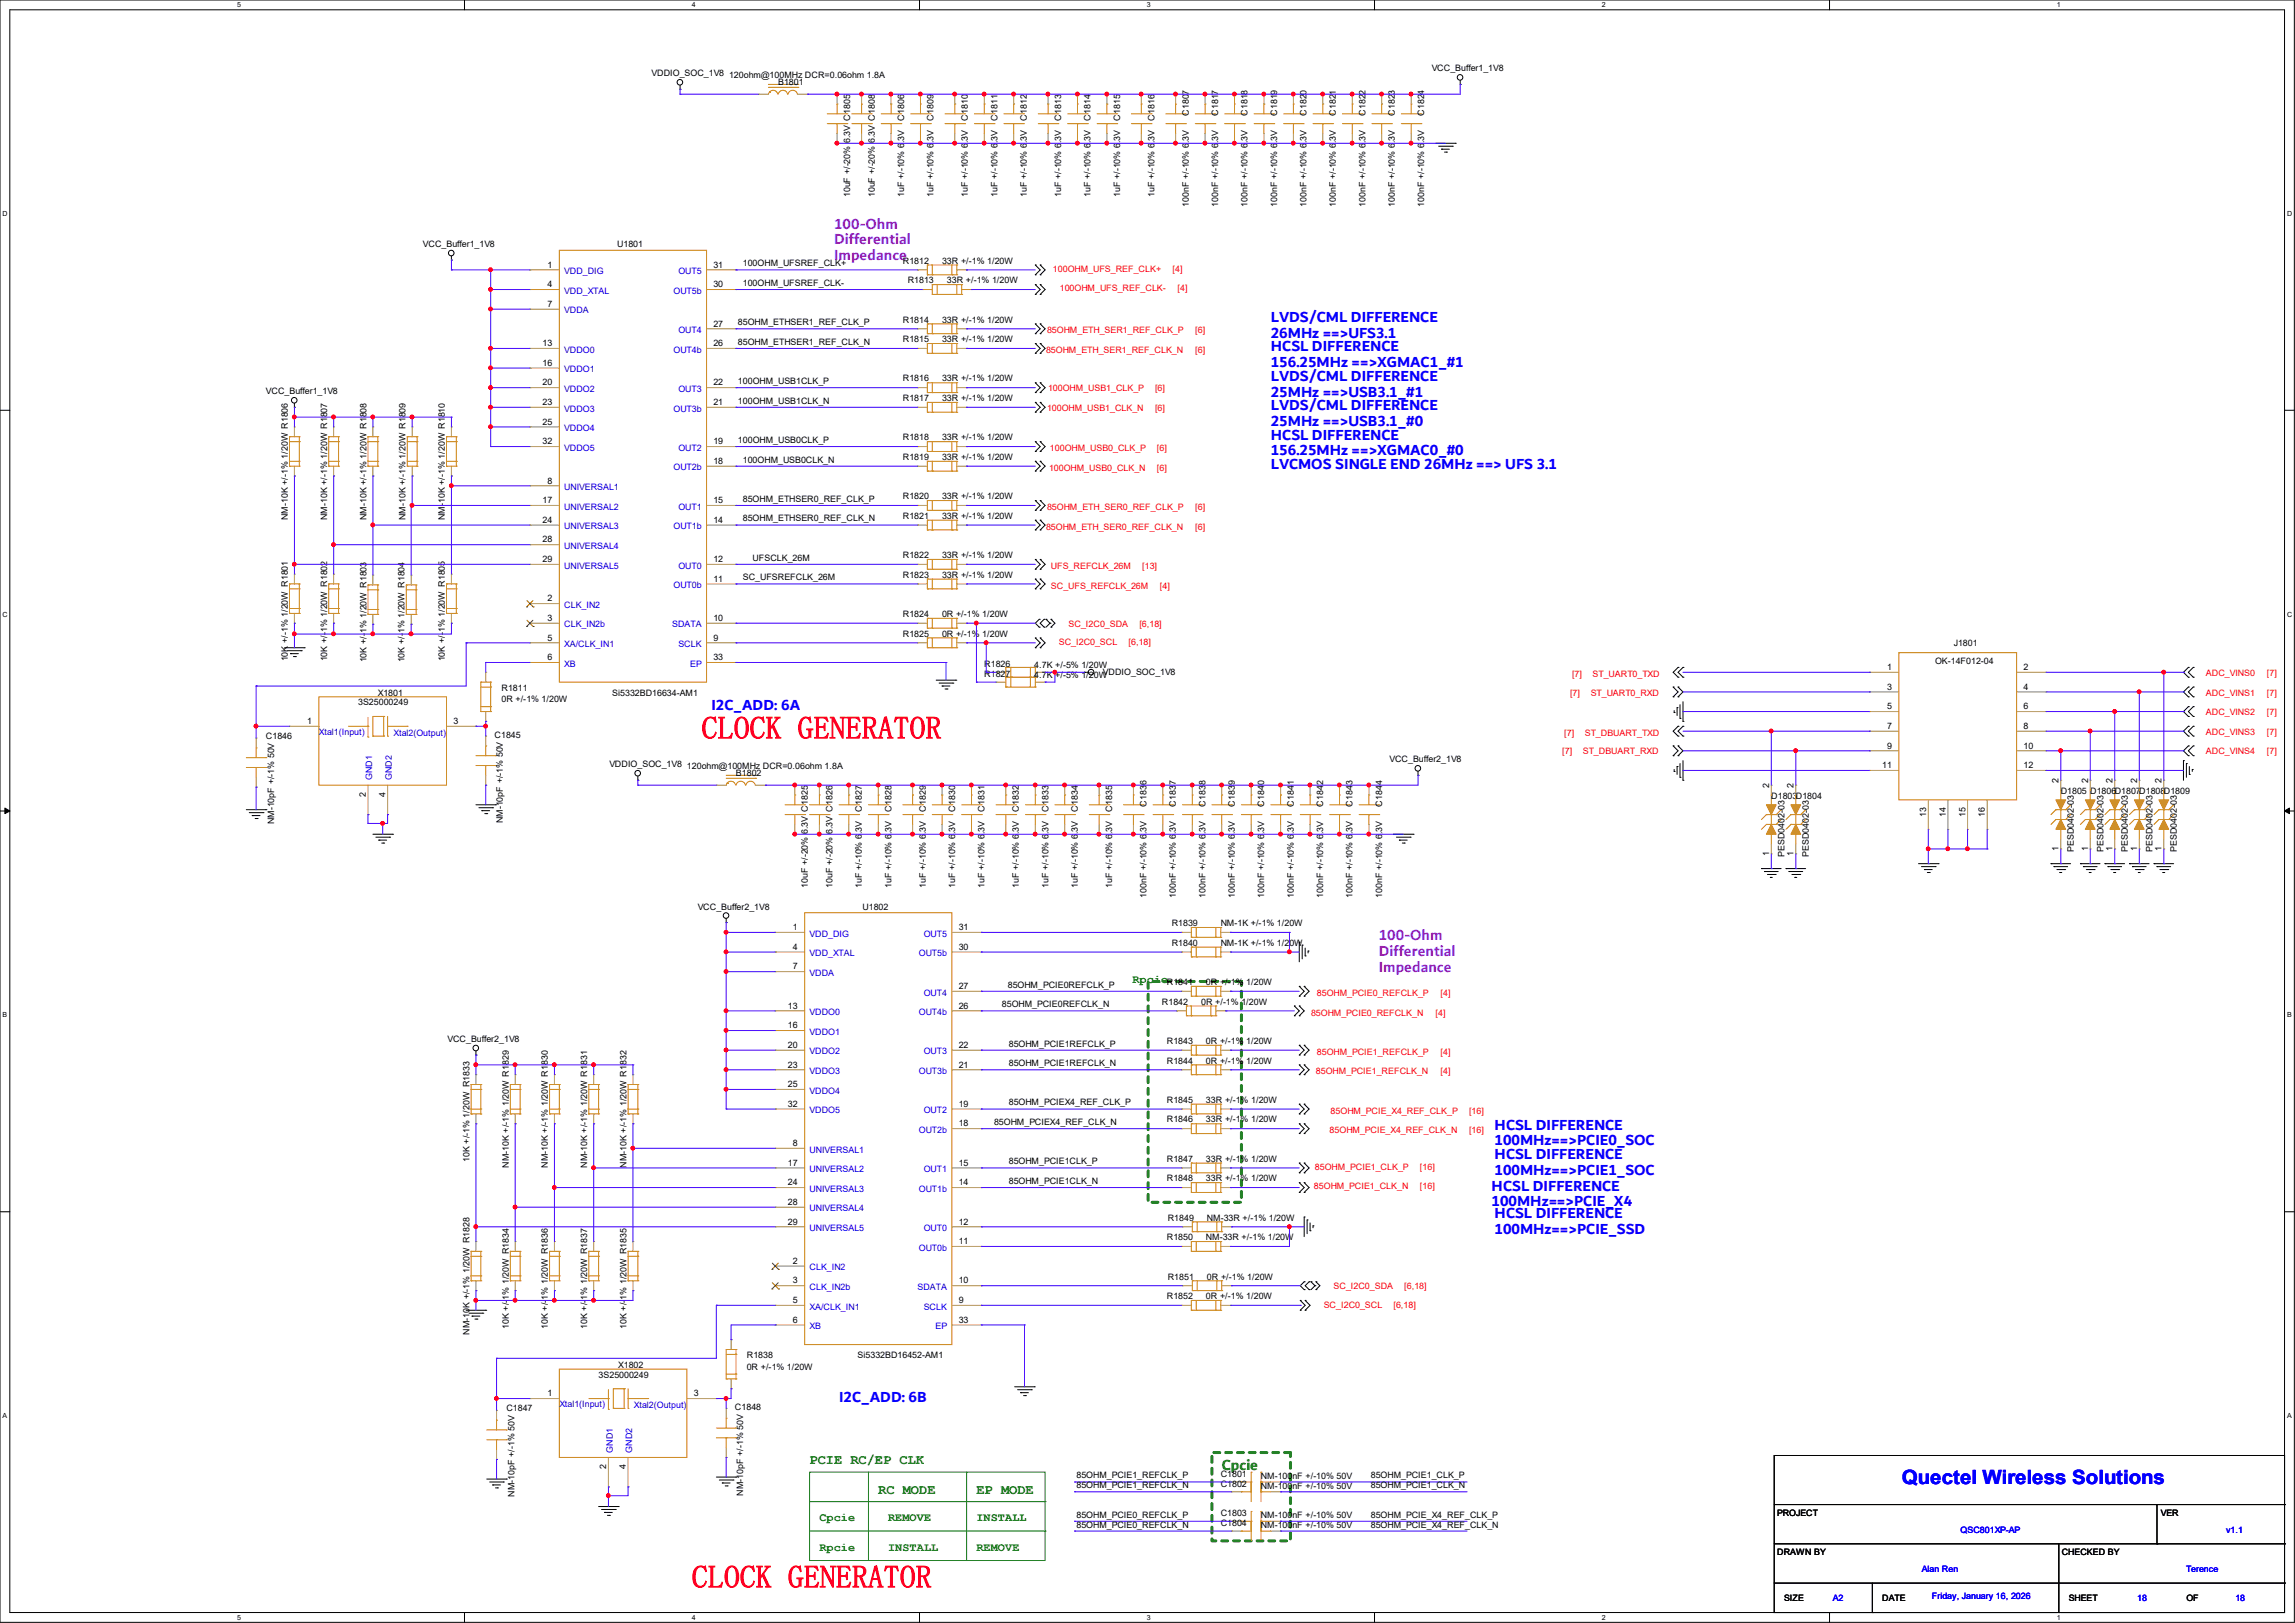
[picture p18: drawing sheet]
<svg xmlns="http://www.w3.org/2000/svg" width="297mm" height="210mm" viewBox="0 0 297 210" stroke-linecap="round" stroke-linejoin="round" font-family="sans-serif">
<defs><g id="words">
<g font-size="4.1" fill="#f00">
<text x="90.8" y="95.6">CLOCK GENERATOR</text>
<text x="89.5" y="205.4">CLOCK GENERATOR</text>
</g>
<text font-size="2.5" fill="#00f" x="246.1" y="192">Quectel Wireless Solutions</text>
<g font-size="2" fill="#f0f">
<text x="107.9" y="29.6">100-Ohm</text>
<text x="107.9" y="31.6">Differential</text>
<text x="107.9" y="33.7">Impedance</text>
<text x="178.4" y="121.7">100-Ohm</text>
<text x="178.4" y="123.7">Differential</text>
<text x="178.4" y="125.7">Impedance</text>
</g>
<g font-size="2" fill="#00f">
<text x="164.5" y="41.7">LVDS/CML DIFFERENCE</text>
<text x="164.5" y="45.5">HCSL DIFFERENCE</text>
<text x="164.5" y="47.5">156.25MHz ==&gt;XGMAC1_#1</text>
<text x="164.5" y="43.7">26MHz ==&gt;UFS3.1</text>
<text x="164.5" y="49.3">LVDS/CML DIFFERENCE</text>
<text x="164.5" y="51.3">25MHz ==&gt;USB3.1_#1</text>
<text x="164.5" y="53.1">LVDS/CML DIFFERENCE</text>
<text x="164.5" y="56.9">HCSL DIFFERENCE</text>
<text x="164.5" y="58.9">156.25MHz ==&gt;XGMAC0_#0</text>
<text x="164.5" y="55.1">25MHz ==&gt;USB3.1_#0</text>
<text x="164.5" y="60.7">LVCMOS SINGLE END 26MHz ==&gt; UFS 3.1</text>
<text x="92.1" y="91.8">I2C_ADD: 6A</text>
<text x="193.4" y="146.2">HCSL DIFFERENCE</text>
<text x="193.4" y="148.2">100MHz==&gt;PCIE0_SOC</text>
<text x="193.4" y="150">HCSL DIFFERENCE</text>
<text x="193" y="154.1">HCSL DIFFERENCE</text>
<text x="193.4" y="152">100MHz==&gt;PCIE1_SOC</text>
<text x="193" y="156.1">100MHz==&gt;PCIE_X4</text>
<text x="193.4" y="157.6">HCSL DIFFERENCE</text>
<text x="193.4" y="159.6">100MHz==&gt;PCIE_SSD</text>
<text x="108.6" y="181.4">I2C_ADD: 6B</text>
</g>
<text font-size="2" fill="#008000" x="158.1" y="190.2">Cpcie</text>
<g font-size="1.8" fill="#008000">
<text x="104.8" y="189.5">PCIE RC/EP CLK</text>
<text x="113.7" y="193.3">RC MODE</text>
<text x="126.4" y="193.3">EP MODE</text>
</g>
<g font-size="1.5" fill="#008000">
<text x="146.6" y="127.3">Rpcie</text>
<text x="106" y="196.8">Cpcie</text>
<text x="114.9" y="196.8">REMOVE</text>
<text x="126.4" y="196.8">INSTALL</text>
<text x="106" y="200.7">Rpcie</text>
<text x="114.9" y="200.7">INSTALL</text>
<text x="126.4" y="200.7">REMOVE</text>
</g>
<g font-size="1.1">
<text x="84.3" y="9.9">VDDIO_SOC_1V8</text>
<text x="94.4" y="10.1">120ohm@100MHz DCR=0.06ohm 1.8A</text>
<text x="100.7" y="11">B1801</text>
<text x="185.3" y="9.2">VCC_Buffer1_1V8</text>
<text x="117" y="15.6" transform="rotate(-90 117 15.6)">C1806</text>
<text x="120.8" y="15.6" transform="rotate(-90 120.8 15.6)">C1809</text>
<text x="125.3" y="15.6" transform="rotate(-90 125.3 15.6)">C1810</text>
<text x="129.1" y="15.6" transform="rotate(-90 129.1 15.6)">C1811</text>
<text x="132.9" y="15.6" transform="rotate(-90 132.9 15.6)">C1812</text>
<text x="137.3" y="15.6" transform="rotate(-90 137.3 15.6)">C1813</text>
<text x="141.1" y="15.6" transform="rotate(-90 141.1 15.6)">C1814</text>
<text x="145" y="15.6" transform="rotate(-90 145 15.6)">C1815</text>
<text x="149.4" y="15.6" transform="rotate(-90 149.4 15.6)">C1816</text>
<text x="153.8" y="15" transform="rotate(-90 153.8 15)">C1807</text>
<text x="157.7" y="15" transform="rotate(-90 157.7 15)">C1817</text>
<text x="161.5" y="15" transform="rotate(-90 161.5 15)">C1818</text>
<text x="165.3" y="15" transform="rotate(-90 165.3 15)">C1819</text>
<text x="169.1" y="15" transform="rotate(-90 169.1 15)">C1820</text>
<text x="172.9" y="15" transform="rotate(-90 172.9 15)">C1821</text>
<text x="176.7" y="15" transform="rotate(-90 176.7 15)">C1822</text>
<text x="180.5" y="15" transform="rotate(-90 180.5 15)">C1823</text>
<text x="184.3" y="15" transform="rotate(-90 184.3 15)">C1824</text>
<text x="110" y="25.5" transform="rotate(-90 110 25.5)">10uF +/-20% 6.3V C1805</text>
<text x="113.2" y="25.5" transform="rotate(-90 113.2 25.5)">10uF +/-20% 6.3V C1808</text>
<text x="117" y="25.5" transform="rotate(-90 117 25.5)">1uF +/-10% 6.3V</text>
<text x="120.8" y="25.5" transform="rotate(-90 120.8 25.5)">1uF +/-10% 6.3V</text>
<text x="125.3" y="25.5" transform="rotate(-90 125.3 25.5)">1uF +/-10% 6.3V</text>
<text x="129.1" y="25.5" transform="rotate(-90 129.1 25.5)">1uF +/-10% 6.3V</text>
<text x="132.9" y="25.5" transform="rotate(-90 132.9 25.5)">1uF +/-10% 6.3V</text>
<text x="137.3" y="25.5" transform="rotate(-90 137.3 25.5)">1uF +/-10% 6.3V</text>
<text x="141.1" y="25.5" transform="rotate(-90 141.1 25.5)">1uF +/-10% 6.3V</text>
<text x="145" y="25.5" transform="rotate(-90 145 25.5)">1uF +/-10% 6.3V</text>
<text x="149.4" y="25.5" transform="rotate(-90 149.4 25.5)">1uF +/-10% 6.3V</text>
<text x="153.8" y="26.8" transform="rotate(-90 153.8 26.8)">100nF +/-10% 6.3V</text>
<text x="157.7" y="26.8" transform="rotate(-90 157.7 26.8)">100nF +/-10% 6.3V</text>
<text x="161.5" y="26.8" transform="rotate(-90 161.5 26.8)">100nF +/-10% 6.3V</text>
<text x="165.3" y="26.8" transform="rotate(-90 165.3 26.8)">100nF +/-10% 6.3V</text>
<text x="169.1" y="26.8" transform="rotate(-90 169.1 26.8)">100nF +/-10% 6.3V</text>
<text x="172.9" y="26.8" transform="rotate(-90 172.9 26.8)">100nF +/-10% 6.3V</text>
<text x="176.7" y="26.8" transform="rotate(-90 176.7 26.8)">100nF +/-10% 6.3V</text>
<text x="180.5" y="26.8" transform="rotate(-90 180.5 26.8)">100nF +/-10% 6.3V</text>
<text x="184.3" y="26.8" transform="rotate(-90 184.3 26.8)">100nF +/-10% 6.3V</text>
<text x="54.7" y="32">VCC_Buffer1_1V8</text>
<text x="70.9" y="34.6">1</text>
<text x="79.9" y="32">U1801</text>
<text x="92.3" y="34.6">31</text>
<text x="96.1" y="34.5">100OHM_UFSREF_CLK+</text>
<text x="116.8" y="34.1">R1812</text>
<text x="121.9" y="34.1">33R +/-1% 1/20W</text>
<text x="70.9" y="39.7">7</text>
<text x="70.9" y="37.2">4</text>
<text x="92.3" y="37.2">30</text>
<text x="96.1" y="37">100OHM_UFSREF_CLK-</text>
<text x="116.8" y="41.7">R1814</text>
<text x="117.5" y="36.7">R1813</text>
<text x="121.9" y="41.7">33R +/-1% 1/20W</text>
<text x="122.5" y="36.7">33R +/-1% 1/20W</text>
<text x="70.2" y="44.8">13</text>
<text x="70.2" y="47.3">16</text>
<text x="92.3" y="42.2">27</text>
<text x="92.3" y="44.8">26</text>
<text x="95.5" y="42.1">85OHM_ETHSER1_REF_CLK_P</text>
<text x="95.5" y="44.6">85OHM_ETHSER1_REF_CLK_N</text>
<text x="116.8" y="44.3">R1815</text>
<text x="121.9" y="44.3">33R +/-1% 1/20W</text>
<text x="34.4" y="51">VCC_Buffer1_1V8</text>
<text x="70.2" y="49.9">20</text>
<text x="70.2" y="52.4">23</text>
<text x="92.3" y="49.9">22</text>
<text x="92.3" y="52.4">21</text>
<text x="95.5" y="49.7">100OHM_USB1CLK_P</text>
<text x="95.5" y="52.2">100OHM_USB1CLK_N</text>
<text x="116.8" y="51.9">R1817</text>
<text x="116.8" y="49.4">R1816</text>
<text x="121.9" y="51.9">33R +/-1% 1/20W</text>
<text x="121.9" y="49.4">33R +/-1% 1/20W</text>
<text x="70.2" y="55">25</text>
<text x="70.2" y="57.5">32</text>
<text x="92.3" y="57.5">19</text>
<text x="95.5" y="57.3">100OHM_USB0CLK_P</text>
<text x="96.1" y="59.9">100OHM_USB0CLK_N</text>
<text x="116.8" y="59.5">R1819</text>
<text x="116.8" y="57">R1818</text>
<text x="121.9" y="59.5">33R +/-1% 1/20W</text>
<text x="121.9" y="57">33R +/-1% 1/20W</text>
<text x="70.2" y="65.1">17</text>
<text x="70.9" y="62.6">8</text>
<text x="92.3" y="65.1">15</text>
<text x="92.3" y="60">18</text>
<text x="96.1" y="64.9">85OHM_ETHSER0_REF_CLK_P</text>
<text x="116.8" y="64.6">R1820</text>
<text x="121.9" y="64.6">33R +/-1% 1/20W</text>
<text x="37.3" y="67.3" transform="rotate(-90 37.3 67.3)">NM-10K +/-1% 1/20W R1806</text>
<text x="42.3" y="67.3" transform="rotate(-90 42.3 67.3)">NM-10K +/-1% 1/20W R1807</text>
<text x="47.4" y="67.3" transform="rotate(-90 47.4 67.3)">NM-10K +/-1% 1/20W R1808</text>
<text x="52.5" y="67.3" transform="rotate(-90 52.5 67.3)">NM-10K +/-1% 1/20W R1809</text>
<text x="57.6" y="67.3" transform="rotate(-90 57.6 67.3)">NM-10K +/-1% 1/20W R1810</text>
<text x="70.2" y="67.7">24</text>
<text x="70.2" y="70.2">28</text>
<text x="92.3" y="67.7">14</text>
<text x="96.1" y="67.5">85OHM_ETHSER0_REF_CLK_N</text>
<text x="116.8" y="67.1">R1821</text>
<text x="121.9" y="67.1">33R +/-1% 1/20W</text>
<text x="70.2" y="72.7">29</text>
<text x="70.9" y="77.8">2</text>
<text x="92.3" y="72.7">12</text>
<text x="92.3" y="75.3">11</text>
<text x="96.1" y="75.1">SC_UFSREFCLK_26M</text>
<text x="97.4" y="72.6">UFSCLK_26M</text>
<text x="116.8" y="74.8">R1823</text>
<text x="116.8" y="72.2">R1822</text>
<text x="121.9" y="74.8">33R +/-1% 1/20W</text>
<text x="121.9" y="72.2">33R +/-1% 1/20W</text>
<text x="70.9" y="80.4">3</text>
<text x="70.9" y="82.9">5</text>
<text x="92.3" y="82.9">9</text>
<text x="92.3" y="80.4">10</text>
<text x="116.8" y="82.4">R1825</text>
<text x="116.8" y="79.8">R1824</text>
<text x="121.9" y="82.4">0R +/-1% 1/20W</text>
<text x="121.9" y="79.8">0R +/-1% 1/20W</text>
<text x="252.9" y="83.7">J1801</text>
<text x="37.3" y="85.6" transform="rotate(-90 37.3 85.6)">10K +/-1% 1/20W R1801</text>
<text x="42.3" y="85.6" transform="rotate(-90 42.3 85.6)">10K +/-1% 1/20W R1802</text>
<text x="47.4" y="85.7" transform="rotate(-90 47.4 85.7)">10K +/-1% 1/20W R1803</text>
<text x="52.4" y="85.7" transform="rotate(-90 52.4 85.7)">10K +/-1% 1/20W R1804</text>
<text x="57.6" y="85.6" transform="rotate(-90 57.6 85.6)">10K +/-1% 1/20W R1805</text>
<text x="64.9" y="89.4">R1811</text>
<text x="70.9" y="85.4">6</text>
<text x="92.3" y="85.4">33</text>
<text x="127.4" y="86.3">R1826</text>
<text x="127.4" y="87.6">R1827</text>
<text x="133.9" y="86.4">4.7K +/-5% 1/20W</text>
<text x="133.9" y="87.7">4.7K +/-5% 1/20W</text>
<text x="142.7" y="87.3">VDDIO_SOC_1V8</text>
<text x="244.2" y="86.7">1</text>
<text x="244.2" y="89.2">3</text>
<text x="250.4" y="85.9">OK-14F012-04</text>
<text x="261.9" y="86.7">2</text>
<text x="261.9" y="89.2">4</text>
<text x="34.4" y="95.6">C1846</text>
<text x="39.8" y="93.7">1</text>
<text x="46.4" y="91.3">3S25000249</text>
<text x="48.9" y="90">X1801</text>
<text x="58.7" y="93.7">3</text>
<text x="64" y="95.5">C1845</text>
<text x="64.9" y="90.9">0R +/-1% 1/20W</text>
<text x="79.2" y="90">Si5332BD16634-AM1</text>
<text x="244.2" y="91.8">5</text>
<text x="244.2" y="94.3">7</text>
<text x="261.9" y="91.8">6</text>
<text x="261.9" y="94.3">8</text>
<text x="78.9" y="99.3">VDDIO_SOC_1V8</text>
<text x="88.9" y="99.5">120ohm@100MHz DCR=0.06ohm 1.8A</text>
<text x="95.2" y="100.4">B1802</text>
<text x="179.8" y="98.6">VCC_Buffer2_1V8</text>
<text x="228.9" y="102" transform="rotate(-90 228.9 102)">2</text>
<text x="232.1" y="102" transform="rotate(-90 232.1 102)">2</text>
<text x="243.6" y="99.4">11</text>
<text x="244.2" y="96.9">9</text>
<text x="261.9" y="96.9">10</text>
<text x="261.9" y="99.4">12</text>
<text x="266.4" y="101.3" transform="rotate(-90 266.4 101.3)">2</text>
<text x="270.2" y="101.3" transform="rotate(-90 270.2 101.3)">2</text>
<text x="273.4" y="101.3" transform="rotate(-90 273.4 101.3)">2</text>
<text x="276.6" y="101.3" transform="rotate(-90 276.6 101.3)">2</text>
<text x="279.7" y="101.3" transform="rotate(-90 279.7 101.3)">2</text>
<text x="35.5" y="106.7" transform="rotate(-90 35.5 106.7)">NM-10pF +/-1% 50V</text>
<text x="47.3" y="103.1" transform="rotate(-90 47.3 103.1)">2</text>
<text x="49.9" y="103.1" transform="rotate(-90 49.9 103.1)">4</text>
<text x="65.1" y="106.6" transform="rotate(-90 65.1 106.6)">NM-10pF +/-1% 50V</text>
<text x="111.6" y="105" transform="rotate(-90 111.6 105)">C1827</text>
<text x="115.4" y="105" transform="rotate(-90 115.4 105)">C1828</text>
<text x="119.8" y="105" transform="rotate(-90 119.8 105)">C1829</text>
<text x="123.6" y="105" transform="rotate(-90 123.6 105)">C1830</text>
<text x="127.4" y="105" transform="rotate(-90 127.4 105)">C1831</text>
<text x="131.9" y="105" transform="rotate(-90 131.9 105)">C1832</text>
<text x="135.7" y="105" transform="rotate(-90 135.7 105)">C1833</text>
<text x="139.5" y="105" transform="rotate(-90 139.5 105)">C1834</text>
<text x="143.9" y="105" transform="rotate(-90 143.9 105)">C1835</text>
<text x="148.4" y="104.4" transform="rotate(-90 148.4 104.4)">C1836</text>
<text x="152.2" y="104.4" transform="rotate(-90 152.2 104.4)">C1837</text>
<text x="156" y="104.4" transform="rotate(-90 156 104.4)">C1838</text>
<text x="159.8" y="104.4" transform="rotate(-90 159.8 104.4)">C1839</text>
<text x="163.6" y="104.4" transform="rotate(-90 163.6 104.4)">C1840</text>
<text x="167.4" y="104.4" transform="rotate(-90 167.4 104.4)">C1841</text>
<text x="171.2" y="104.4" transform="rotate(-90 171.2 104.4)">C1842</text>
<text x="175.1" y="104.4" transform="rotate(-90 175.1 104.4)">C1843</text>
<text x="178.9" y="104.4" transform="rotate(-90 178.9 104.4)">C1844</text>
<text x="229.2" y="103.3">D1803D1804</text>
<text x="249.3" y="105.7" transform="rotate(-90 249.3 105.7)">13</text>
<text x="251.8" y="105.7" transform="rotate(-90 251.8 105.7)">14</text>
<text x="254.3" y="105.7" transform="rotate(-90 254.3 105.7)">15</text>
<text x="256.9" y="105.7" transform="rotate(-90 256.9 105.7)">16</text>
<text x="266.7" y="102.7">D1805 D1806D1807D1808D1809</text>
<text x="228.9" y="110.7" transform="rotate(-90 228.9 110.7)">1</text>
<text x="230.9" y="110.9" transform="rotate(-90 230.9 110.9)">PESD0402-03</text>
<text x="232.1" y="110.7" transform="rotate(-90 232.1 110.7)">1</text>
<text x="234.1" y="110.9" transform="rotate(-90 234.1 110.9)">PESD0402-03</text>
<text x="266.4" y="110.1" transform="rotate(-90 266.4 110.1)">1</text>
<text x="268.4" y="110.2" transform="rotate(-90 268.4 110.2)">PESD0402-03</text>
<text x="270.2" y="110.1" transform="rotate(-90 270.2 110.1)">1</text>
<text x="272.2" y="110.2" transform="rotate(-90 272.2 110.2)">PESD0402-03</text>
<text x="273.4" y="110.1" transform="rotate(-90 273.4 110.1)">1</text>
<text x="275.4" y="110.2" transform="rotate(-90 275.4 110.2)">PESD0402-03</text>
<text x="276.6" y="110.1" transform="rotate(-90 276.6 110.1)">1</text>
<text x="278.6" y="110.2" transform="rotate(-90 278.6 110.2)">PESD0402-03</text>
<text x="279.7" y="110.1" transform="rotate(-90 279.7 110.1)">1</text>
<text x="281.7" y="110.2" transform="rotate(-90 281.7 110.2)">PESD0402-03</text>
<text x="90.3" y="117.7">VCC_Buffer2_1V8</text>
<text x="104.6" y="114.9" transform="rotate(-90 104.6 114.9)">10uF +/-20% 6.3V C1825</text>
<text x="107.7" y="114.9" transform="rotate(-90 107.7 114.9)">10uF +/-20% 6.3V C1826</text>
<text x="111.6" y="114.9" transform="rotate(-90 111.6 114.9)">1uF +/-10% 6.3V</text>
<text x="111.6" y="117.7">U1802</text>
<text x="115.4" y="114.9" transform="rotate(-90 115.4 114.9)">1uF +/-10% 6.3V</text>
<text x="119.8" y="114.9" transform="rotate(-90 119.8 114.9)">1uF +/-10% 6.3V</text>
<text x="123.6" y="114.9" transform="rotate(-90 123.6 114.9)">1uF +/-10% 6.3V</text>
<text x="127.4" y="114.9" transform="rotate(-90 127.4 114.9)">1uF +/-10% 6.3V</text>
<text x="131.9" y="114.9" transform="rotate(-90 131.9 114.9)">1uF +/-10% 6.3V</text>
<text x="135.7" y="114.9" transform="rotate(-90 135.7 114.9)">1uF +/-10% 6.3V</text>
<text x="139.5" y="114.9" transform="rotate(-90 139.5 114.9)">1uF +/-10% 6.3V</text>
<text x="143.9" y="114.9" transform="rotate(-90 143.9 114.9)">1uF +/-10% 6.3V</text>
<text x="148.4" y="116.2" transform="rotate(-90 148.4 116.2)">100nF +/-10% 6.3V</text>
<text x="151.6" y="119.8">R1839</text>
<text x="152.2" y="116.2" transform="rotate(-90 152.2 116.2)">100nF +/-10% 6.3V</text>
<text x="156" y="116.2" transform="rotate(-90 156 116.2)">100nF +/-10% 6.3V</text>
<text x="158" y="119.8">NM-1K +/-1% 1/20W</text>
<text x="159.8" y="116.2" transform="rotate(-90 159.8 116.2)">100nF +/-10% 6.3V</text>
<text x="163.6" y="116.2" transform="rotate(-90 163.6 116.2)">100nF +/-10% 6.3V</text>
<text x="167.4" y="116.2" transform="rotate(-90 167.4 116.2)">100nF +/-10% 6.3V</text>
<text x="171.2" y="116.2" transform="rotate(-90 171.2 116.2)">100nF +/-10% 6.3V</text>
<text x="175.1" y="116.2" transform="rotate(-90 175.1 116.2)">100nF +/-10% 6.3V</text>
<text x="178.9" y="116.2" transform="rotate(-90 178.9 116.2)">100nF +/-10% 6.3V</text>
<text x="102.6" y="125.4">7</text>
<text x="102.6" y="120.4">1</text>
<text x="102.6" y="122.9">4</text>
<text x="124.1" y="120.4">31</text>
<text x="124.1" y="122.9">30</text>
<text x="151.6" y="122.4">R1840</text>
<text x="158" y="122.4">NM-1K +/-1% 1/20W</text>
<text x="102" y="130.5">13</text>
<text x="124.1" y="128">27</text>
<text x="124.1" y="130.5">26</text>
<text x="129.7" y="130.3">85OHM_PCIE0REFCLK_N</text>
<text x="130.4" y="127.8">85OHM_PCIE0REFCLK_P</text>
<text x="150.4" y="130">R1842</text>
<text x="151" y="127.5">R1841</text>
<text x="155.4" y="130">0R +/-1% 1/20W</text>
<text x="156.1" y="127.5">0R +/-1% 1/20W</text>
<text x="57.9" y="134.8">VCC_Buffer2_1V8</text>
<text x="102" y="133.1">16</text>
<text x="102" y="135.6">20</text>
<text x="124.1" y="135.6">22</text>
<text x="130.6" y="135.4">85OHM_PCIE1REFCLK_P</text>
<text x="130.6" y="138">85OHM_PCIE1REFCLK_N</text>
<text x="151" y="135.1">R1843</text>
<text x="151" y="137.6">R1844</text>
<text x="156.1" y="135.1">0R +/-1% 1/20W</text>
<text x="156.1" y="137.6">0R +/-1% 1/20W</text>
<text x="102" y="138.1">23</text>
<text x="102" y="140.7">25</text>
<text x="102" y="143.2">32</text>
<text x="124.1" y="143.2">19</text>
<text x="124.1" y="138.1">21</text>
<text x="130.6" y="143">85OHM_PCIEX4_REF_CLK_P</text>
<text x="151" y="142.7">R1845</text>
<text x="156.1" y="142.7">33R +/-1% 1/20W</text>
<text x="102.6" y="148.3">8</text>
<text x="124.1" y="145.8">18</text>
<text x="128.6" y="145.6">85OHM_PCIEX4_REF_CLK_N</text>
<text x="151" y="145.3">R1846</text>
<text x="156.1" y="145.3">33R +/-1% 1/20W</text>
<text x="60.7" y="150.4" transform="rotate(-90 60.7 150.4)">10K +/-1% 1/20W R1833</text>
<text x="65.8" y="151.1" transform="rotate(-90 65.8 151.1)">NM-10K +/-1% 1/20W R1829</text>
<text x="70.9" y="151.1" transform="rotate(-90 70.9 151.1)">NM-10K +/-1% 1/20W R1830</text>
<text x="76" y="151.1" transform="rotate(-90 76 151.1)">NM-10K +/-1% 1/20W R1831</text>
<text x="81.1" y="151.1" transform="rotate(-90 81.1 151.1)">NM-10K +/-1% 1/20W R1832</text>
<text x="102" y="150.8">17</text>
<text x="102" y="153.4">24</text>
<text x="102" y="155.9">28</text>
<text x="124.1" y="150.8">15</text>
<text x="124.1" y="153.4">14</text>
<text x="130.6" y="150.7">85OHM_PCIE1CLK_P</text>
<text x="130.6" y="153.2">85OHM_PCIE1CLK_N</text>
<text x="151" y="150.3">R1847</text>
<text x="151" y="152.9">R1848</text>
<text x="156.1" y="150.3">33R +/-1% 1/20W</text>
<text x="156.1" y="152.9">33R +/-1% 1/20W</text>
<text x="102" y="158.5">29</text>
<text x="124.1" y="158.5">12</text>
<text x="124.1" y="161">11</text>
<text x="151" y="160.5">R1850</text>
<text x="151.1" y="158">R1849</text>
<text x="156.1" y="160.5">NM-33R +/-1% 1/20W</text>
<text x="156.2" y="158">NM-33R +/-1% 1/20W</text>
<text x="102.6" y="163.5">2</text>
<text x="102.6" y="166.1">3</text>
<text x="124.1" y="166.1">10</text>
<text x="151.1" y="165.6">R1851</text>
<text x="156.2" y="165.6">0R +/-1% 1/20W</text>
<text x="60.7" y="172.7" transform="rotate(-90 60.7 172.7)">NM-10K +/-1% 1/20W R1828</text>
<text x="65.8" y="172" transform="rotate(-90 65.8 172)">10K +/-1% 1/20W R1834</text>
<text x="70.9" y="172" transform="rotate(-90 70.9 172)">10K +/-1% 1/20W R1836</text>
<text x="76" y="172" transform="rotate(-90 76 172)">10K +/-1% 1/20W R1837</text>
<text x="81.1" y="172" transform="rotate(-90 81.1 172)">10K +/-1% 1/20W R1835</text>
<text x="102.6" y="168.6">5</text>
<text x="102.6" y="171.2">6</text>
<text x="124.1" y="171.2">33</text>
<text x="124.1" y="168.6">9</text>
<text x="151" y="168.1">R1852</text>
<text x="156.1" y="168.1">0R +/-1% 1/20W</text>
<text x="77.5" y="178.3">3S25000249</text>
<text x="80" y="177">X1802</text>
<text x="96.6" y="175.7">R1838</text>
<text x="96.6" y="177.3">0R +/-1% 1/20W</text>
<text x="111" y="175.7">Si5332BD16452-AM1</text>
<text x="65.5" y="182.6">C1847</text>
<text x="70.9" y="180.7">1</text>
<text x="89.8" y="180.7">3</text>
<text x="95.1" y="182.5">C1848</text>
<text x="78.4" y="190.1" transform="rotate(-90 78.4 190.1)">2</text>
<text x="81" y="190.1" transform="rotate(-90 81 190.1)">4</text>
<text x="139.3" y="191.3">85OHM_PCIE1_REFCLK_P</text>
<text x="158" y="191.1">C1801</text>
<text x="163.2" y="191.4">NM-100nF +/-10% 50V</text>
<text x="177.4" y="191.3">85OHM_PCIE1_CLK_P</text>
<text x="66.6" y="193.7" transform="rotate(-90 66.6 193.7)">NM-10pF +/-1% 50V</text>
<text x="96.2" y="193.5" transform="rotate(-90 96.2 193.5)">NM-10pF +/-1% 50V</text>
<text x="139.3" y="192.6">85OHM_PCIE1_REFCLK_N</text>
<text x="139.3" y="196.4">85OHM_PCIE0_REFCLK_P</text>
<text x="139.3" y="197.7">85OHM_PCIE0_REFCLK_N</text>
<text x="158" y="196.2">C1803</text>
<text x="158" y="197.4">C1804</text>
<text x="158" y="192.4">C1802</text>
<text x="163.2" y="196.4">NM-100nF +/-10% 50V</text>
<text x="163.2" y="197.7">NM-100nF +/-10% 50V</text>
<text x="163.2" y="192.6">NM-100nF +/-10% 50V</text>
<text x="177.4" y="192.6">85OHM_PCIE1_CLK_N</text>
<text x="177.4" y="196.4">85OHM_PCIE_X4_REF_CLK_P</text>
<text x="177.4" y="197.7">85OHM_PCIE_X4_REF_CLK_N</text>
<text x="230" y="196.2">PROJECT</text>
<text x="279.7" y="196.2">VER</text>
<text x="230" y="201.3">DRAWN BY</text>
<text x="266.8" y="201.3">CHECKED BY</text>
<text x="230.9" y="207.2">SIZE</text>
<text x="243.6" y="207.2">DATE</text>
<text x="267.7" y="207.2">SHEET</text>
<text x="283" y="207.2">OF</text>
</g>
<g font-size="1.1" fill="#00c">
<text x="73" y="35.5">VDD_DIG</text>
<text x="87.8" y="35.5">OUT5</text>
<text x="73" y="40.6">VDDA</text>
<text x="73" y="38">VDD_XTAL</text>
<text x="87.2" y="38">OUT5b</text>
<text x="73" y="45.6">VDDO0</text>
<text x="87.2" y="45.6">OUT4b</text>
<text x="87.8" y="43.1">OUT4</text>
<text x="73" y="48.2">VDDO1</text>
<text x="73" y="50.7">VDDO2</text>
<text x="73" y="53.3">VDDO3</text>
<text x="87.2" y="53.3">OUT3b</text>
<text x="87.8" y="50.7">OUT3</text>
<text x="73" y="55.8">VDDO4</text>
<text x="73" y="58.3">VDDO5</text>
<text x="87.8" y="58.3">OUT2</text>
<text x="73" y="63.4">UNIVERSAL1</text>
<text x="73" y="66">UNIVERSAL2</text>
<text x="87.2" y="60.9">OUT2b</text>
<text x="87.8" y="66">OUT1</text>
<text x="73" y="68.5">UNIVERSAL3</text>
<text x="73" y="71">UNIVERSAL4</text>
<text x="87.2" y="68.5">OUT1b</text>
<text x="73" y="73.6">UNIVERSAL5</text>
<text x="87.2" y="76.1">OUT0b</text>
<text x="87.8" y="73.6">OUT0</text>
<text x="73" y="78.7">CLK_IN2</text>
<text x="73" y="81.2">CLK_IN2b</text>
<text x="73" y="83.7">XA/CLK_IN1</text>
<text x="87" y="81.2">SDATA</text>
<text x="87.8" y="83.7">SCLK</text>
<text x="73" y="86.3">XB</text>
<text x="89.3" y="86.3">EP</text>
<text x="41.3" y="95.1">Xtal1(Input)</text>
<text x="50.9" y="95.2">Xtal2(Output)</text>
<text x="48.2" y="101" transform="rotate(-90 48.2 101)">GND1</text>
<text x="50.7" y="101" transform="rotate(-90 50.7 101)">GND2</text>
<text x="104.8" y="121.2">VDD_DIG</text>
<text x="104.8" y="123.7">VDD_XTAL</text>
<text x="118.9" y="123.7">OUT5b</text>
<text x="119.5" y="121.2">OUT5</text>
<text x="104.8" y="126.3">VDDA</text>
<text x="104.8" y="131.4">VDDO0</text>
<text x="118.9" y="131.4">OUT4b</text>
<text x="119.5" y="128.8">OUT4</text>
<text x="104.8" y="133.9">VDDO1</text>
<text x="104.8" y="136.4">VDDO2</text>
<text x="119.5" y="136.4">OUT3</text>
<text x="104.8" y="139">VDDO3</text>
<text x="104.8" y="141.5">VDDO4</text>
<text x="118.9" y="139">OUT3b</text>
<text x="104.8" y="149.1">UNIVERSAL1</text>
<text x="104.8" y="144.1">VDDO5</text>
<text x="118.9" y="146.6">OUT2b</text>
<text x="119.5" y="144.1">OUT2</text>
<text x="104.8" y="151.7">UNIVERSAL2</text>
<text x="104.8" y="154.2">UNIVERSAL3</text>
<text x="118.9" y="154.2">OUT1b</text>
<text x="119.5" y="151.7">OUT1</text>
<text x="104.8" y="156.8">UNIVERSAL4</text>
<text x="104.8" y="159.3">UNIVERSAL5</text>
<text x="118.9" y="161.8">OUT0b</text>
<text x="119.5" y="159.3">OUT0</text>
<text x="104.8" y="164.4">CLK_IN2</text>
<text x="104.8" y="166.9">CLK_IN2b</text>
<text x="118.7" y="166.9">SDATA</text>
<text x="104.8" y="169.5">XA/CLK_IN1</text>
<text x="104.8" y="172">XB</text>
<text x="119.5" y="169.5">SCLK</text>
<text x="121.1" y="172">EP</text>
<text x="72.4" y="182.1">Xtal1(Input)</text>
<text x="82" y="182.2">Xtal2(Output)</text>
<text x="79.3" y="188" transform="rotate(-90 79.3 188)">GND1</text>
<text x="81.8" y="188" transform="rotate(-90 81.8 188)">GND2</text>
</g>
<g font-size="1.1" fill="#f00">
<text x="136.3" y="35.1">100OHM_UFS_REF_CLK+</text>
<text x="151.8" y="35.1">[4]</text>
<text x="137.2" y="37.7">100OHM_UFS_REF_CLK-</text>
<text x="152.4" y="37.7">[4]</text>
<text x="135.4" y="45.7">85OHM_ETH_SER1_REF_CLK_N</text>
<text x="135.5" y="43.1">85OHM_ETH_SER1_REF_CLK_P</text>
<text x="154.7" y="45.7">[6]</text>
<text x="154.7" y="43.1">[6]</text>
<text x="135.5" y="53.2">100OHM_USB1_CLK_N</text>
<text x="135.6" y="50.6">100OHM_USB1_CLK_P</text>
<text x="149.5" y="53.2">[6]</text>
<text x="149.5" y="50.6">[6]</text>
<text x="135.9" y="58.4">100OHM_USB0_CLK_P</text>
<text x="149.7" y="58.4">[6]</text>
<text x="135.5" y="66">85OHM_ETH_SER0_REF_CLK_P</text>
<text x="135.8" y="60.9">100OHM_USB0_CLK_N</text>
<text x="149.7" y="60.9">[6]</text>
<text x="154.7" y="66">[6]</text>
<text x="135.4" y="68.5">85OHM_ETH_SER0_REF_CLK_N</text>
<text x="154.7" y="68.5">[6]</text>
<text x="136" y="73.6">UFS_REFCLK_26M</text>
<text x="136" y="76.2">SC_UFS_REFCLK_26M</text>
<text x="147.8" y="73.6">[13]</text>
<text x="150.1" y="76.2">[4]</text>
<text x="137" y="83.5">SC_I2C0_SCL</text>
<text x="138.3" y="81.1">SC_I2C0_SDA</text>
<text x="146" y="83.5">[6,18]</text>
<text x="147.4" y="81.1">[6,18]</text>
<text x="203.4" y="87.6">[7]</text>
<text x="206.1" y="87.6">ST_UART0_TXD</text>
<text x="285.5" y="87.5">ADC_VINS0</text>
<text x="293.4" y="87.5">[7]</text>
<text x="202.4" y="95.2">[7]</text>
<text x="203.2" y="90">[7]</text>
<text x="205.1" y="95.2">ST_DBUART_TXD</text>
<text x="205.9" y="90">ST_UART0_RXD</text>
<text x="285.5" y="90">ADC_VINS1</text>
<text x="285.5" y="92.5">ADC_VINS2</text>
<text x="285.5" y="95.1">ADC_VINS3</text>
<text x="293.4" y="90">[7]</text>
<text x="293.4" y="92.5">[7]</text>
<text x="293.4" y="95.1">[7]</text>
<text x="202.2" y="97.6">[7]</text>
<text x="204.8" y="97.6">ST_DBUART_RXD</text>
<text x="285.5" y="97.6">ADC_VINS4</text>
<text x="293.4" y="97.6">[7]</text>
<text x="169.7" y="131.4">85OHM_PCIE0_REFCLK_N</text>
<text x="170.4" y="128.9">85OHM_PCIE0_REFCLK_P</text>
<text x="185.8" y="131.4">[4]</text>
<text x="186.4" y="128.9">[4]</text>
<text x="170.4" y="136.5">85OHM_PCIE1_REFCLK_P</text>
<text x="186.4" y="136.5">[4]</text>
<text x="170.3" y="139">85OHM_PCIE1_REFCLK_N</text>
<text x="186.4" y="139">[4]</text>
<text x="172.1" y="146.6">85OHM_PCIE_X4_REF_CLK_N</text>
<text x="172.2" y="144.1">85OHM_PCIE_X4_REF_CLK_P</text>
<text x="190.1" y="146.6">[16]</text>
<text x="190.1" y="144.1">[16]</text>
<text x="170" y="153.9">85OHM_PCIE1_CLK_N</text>
<text x="170.2" y="151.3">85OHM_PCIE1_CLK_P</text>
<text x="183.8" y="153.9">[16]</text>
<text x="183.8" y="151.3">[16]</text>
<text x="172.6" y="166.8">SC_I2C0_SDA</text>
<text x="181.7" y="166.8">[6,18]</text>
<text x="171.3" y="169.3">SC_I2C0_SCL</text>
<text x="180.3" y="169.3">[6,18]</text>
</g>
<g font-size="1.1" fill="#00f">
<text x="248.7" y="203.4">Alan Ren</text>
<text x="253.7" y="198.3">QSC801XP-AP</text>
<text x="282.9" y="203.4">Terence</text>
<text x="288.1" y="198.3">v1.1</text>
<text x="237.2" y="207.2">A2</text>
<text x="250" y="206.8">Friday, January 16, 2026</text>
<text x="276.6" y="207.2">18</text>
<text x="289.3" y="207.2">18</text>
</g>
<g font-size=".9">
<text x="30.7" y=".9">5</text>
<text x="89.5" y=".9">4</text>
<text x="148.4" y=".9">3</text>
<text x="207.3" y=".9">2</text>
<text x="266.2" y=".9">1</text>
<text x=".3" y="28">D</text>
<text x="296" y="28">D</text>
<text x=".3" y="79.8">C</text>
<text x="296" y="79.8">C</text>
<text x=".3" y="131.7">B</text>
<text x="296" y="131.7">B</text>
<text x=".3" y="183.5">A</text>
<text x="296" y="183.5">A</text>
<text x="30.7" y="209.6">5</text>
<text x="89.5" y="209.6">4</text>
<text x="148.4" y="209.6">3</text>
<text x="207.3" y="209.6">2</text>
<text x="266.2" y="209.6">1</text>
</g>
</g></defs>
<path d="M0 0h296.9v209.9h-296.9zM1.3 1.3h294.4v207.4h-294.4z" fill="none" stroke="#000" stroke-width=".13"/>
<g fill="#fff">
<path d="M30.7 .1h.5v1h-.5z"/>
<path d="M30.7 208.8h.5v1h-.5z"/>
</g>
<path d="M60.1 0v1.3M60.1 208.7v1.2" fill="none" stroke="#000" stroke-width=".13"/>
<g fill="#fff">
<path d="M89.5 .1h.5v1h-.5z"/>
<path d="M89.5 208.8h.5v1h-.5z"/>
</g>
<path d="M119 0v1.3M119 208.7v1.2" fill="none" stroke="#000" stroke-width=".13"/>
<g fill="#fff">
<path d="M148.4 .1h.5v1h-.5z"/>
<path d="M148.4 208.8h.5v1h-.5z"/>
</g>
<path d="M177.9 0v1.3M177.9 208.7v1.2" fill="none" stroke="#000" stroke-width=".13"/>
<g fill="#fff">
<path d="M207.3 .1h.5v1h-.5z"/>
<path d="M207.3 208.8h.5v1h-.5z"/>
</g>
<path d="M236.8 0v1.3M236.8 208.7v1.2" fill="none" stroke="#000" stroke-width=".13"/>
<g fill="#fff">
<path d="M266.2 .1h.5v1h-.5z"/>
<path d="M266.2 208.8h.5v1h-.5z"/>
<path d="M.3 27.2h.7v1h-.7z"/>
<path d="M296 27.2h.6v1h-.6z"/>
<path d="M.3 79h.7v1h-.7z"/>
<path d="M296 79h.6v1h-.6z"/>
</g>
<path d="M0 53.1h1.3M295.7 53.1h1.2" fill="none" stroke="#000" stroke-width=".13"/>
<g fill="#fff">
<path d="M.3 130.9h.6v1h-.6z"/>
<path d="M296 130.9h.6v1h-.6z"/>
</g>
<path d="M0 104.9h1.3M295.7 104.9h1.2" fill="none" stroke="#000" stroke-width=".13"/>
<path d="M.6 104.6l.7 .3-.7 .4zM295.7 104.9l.6-.3v.7z" fill="#000" stroke="#000" stroke-width=".13"/>
<g fill="#fff">
<path d="M.3 182.7h.6v1h-.6z"/>
<path d="M296 182.7h.5v1h-.5z"/>
</g>
<g fill="none" stroke="#000" stroke-width=".13">
<path d="M88 11.6h.1M88 11v.6M185.8 18.5h2.5M186.2 18.9h1.8M186.6 19.3h.1M186.6 19.3h1M186.9 19.7h.3M187.2 19.7h.1M188 18.9h.1M188.3 18.5h.1M189 10.9h.1M189 10.4v.5"/>
<path d="M58.4 33.7h.1M58.4 33.1v.6M134 34.3h.1M134 35.6h.1M134 36.8h.1M134 38.1h.1M134 34.3l.6 .6-.6 .7M134 36.8l.6 .7-.6 .6M134.6 34.3h.1M134.6 35.6h.1M134.6 36.8h.1M134.6 38.1h.1"/>
<path d="M134.6 34.3l.7 .6-.7 .7M134.6 36.8l.7 .7-.7 .6M38.1 52.7h.1M38.1 52.2v.5M134 41.9h.1M134 43.2h.1M134 44.4h.1M134 45.7h.1M134 49.5h.1M134 50.8h.1M134 52.1h.1M134 53.3h.1"/>
<path d="M134 57.1h.1M134 58.4h.1M134 59.7h.1M134 41.9l.6 .6-.6 .7M134 44.4l.6 .7-.6 .6M134 49.5l.6 .7-.6 .6M134 52.1l.6 .6-.6 .6M134 57.1l.6 .7-.6 .6M134 59.7l.6 .6-.6 .7M134.6 41.9h.1M134.6 43.2h.1M134.6 44.4h.1"/>
<path d="M134.6 45.7h.1M134.6 49.5h.1M134.6 50.8h.1M134.6 52.1h.1M134.6 53.3h.1M134.6 57.1h.1M134.6 58.4h.1M134.6 59.7h.1M134.6 41.9l.7 .6-.7 .7M134.6 44.4l.7 .7-.7 .6M134.6 49.5l.7 .7-.7 .6M134.6 52.1l.7 .6-.7 .6"/>
<path d="M134.6 57.1l.7 .7-.7 .6M134.6 59.7l.7 .6-.7 .7M134 61h.1M134 64.8h.1M134 66h.1M134 67.3h.1M134 68.6h.1M134 72.4h.1M134 73.7h.1M134 74.9h.1M134 76.2h.1M134 64.8l.6 .6-.6 .6"/>
<path d="M134 67.3l.6 .6-.6 .7M134 72.4l.6 .6-.6 .7M134 74.9l.6 .7-.6 .6M134.6 61h.1M134.6 64.8h.1M134.6 66h.1M134.6 67.3h.1M134.6 68.6h.1M134.6 72.4h.1M134.6 73.7h.1M134.6 74.9h.1M134.6 76.2h.1"/>
<path d="M134.6 64.8l.7 .6-.7 .6M134.6 67.3l.7 .6-.7 .7M134.6 72.4l.7 .6-.7 .7M134.6 74.9l.7 .7-.7 .6M36.8 83.8h2.6M37.2 84.2h1.8M37.6 84.6h.1M37.6 84.6h1M38 85h.2M38.2 85h.1M39 84.2h.1M39.4 83.8h.1"/>
<path d="M121.2 88h2.5M121.5 88.4h1.8M121.9 88.8h.1M121.9 88.8h1M122.3 89.2h.3M122.6 89.2h.1M123.3 88.4h.1M123.7 88h.1M134 83.8h.1M134 82.5h.1M134 82.5l.6 .7-.6 .6M134.5 80.1h.1"/>
<path d="M134.5 81.2h.1M134.5 80.1l-.5 .5 .5 .6M134.6 83.8h.1M134.6 82.5h.1M134.6 82.5l.7 .7-.7 .6M135.1 80.1h.1M135.1 81.2h.1M135.1 80.1l-.5 .5 .5 .6M135.4 80.1h.1M135.4 80.1l.5 .5M135.9 80.6h.1M135.9 80.6l-.5 .6"/>
<path d="M136 81.2h.1M136 80.1h.1M136 80.1l.5 .5-.5 .6M140.3 87h.1M140.3 87h.5M183.5 99.8v.5M216.5 88.9h.1M216.5 90.2h.1M216.5 96.5h.1M216.5 97.8h.1M216.5 88.9l.7 .6-.7 .7M216.5 96.5l.7 .7-.7 .6"/>
<path d="M216.7 92.2h.1M216.7 99.8h.1M216.7 91.9v.3M216.7 99.6v.2M217 91.6h.1M217 99.2h.1M217 91.6v1M217 99.2v1M217.2 86.4h.1M217.2 87.6h.1M217.2 90.2h.1M217.2 88.9h.1"/>
<path d="M217.2 94h.1M217.2 95.2h.1M217.2 97.8h.1M217.2 96.5h.1M217.2 86.4l-.7 .6 .7 .6M217.2 88.9l.6 .6-.6 .7M217.2 94l-.7 .6 .7 .6M217.2 96.5l.6 .7-.6 .6M217.4 93h.1M217.4 91.2v1.8M217.4 98.8v1.8M217.8 93.3h.1"/>
<path d="M217.8 86.4h.1M217.8 87.6h.1M217.8 94h.1M217.8 95.2h.1M217.8 90.8v2.5M217.8 98.4v2.6M217.8 86.4l-.6 .6 .6 .6M217.8 94l-.6 .6 .6 .6M282.6 98.4h.1M282.6 98.4v2.6M283 98.8h.1M283 98.8v1.8"/>
<path d="M283.2 87.6h.1M283.2 86.4h.1M283.2 90.2h.1M283.2 88.9h.1M283.2 92.7h.1M283.2 91.4h.1M283.2 95.2h.1M283.2 94h.1M283.2 97.8h.1M283.2 96.5h.1M283.2 86.4l-.6 .6 .6 .6M283.2 88.9l-.6 .6 .6 .7"/>
<path d="M283.2 91.4l-.6 .7 .6 .6M283.2 94l-.6 .6 .6 .6M283.2 96.5l-.6 .7 .6 .6M283.3 99.2v1M283.7 99.6h.1M283.7 99.6v.2M283.8 86.4h.1M283.8 87.6h.1M283.8 88.9h.1M283.8 90.2h.1M283.8 91.4h.1M283.8 92.7h.1"/>
<path d="M283.8 94h.1M283.8 95.2h.1M283.8 96.5h.1M283.8 97.8h.1M283.8 86.4l-.6 .6 .6 .6M283.8 88.9l-.6 .6 .6 .7M283.8 91.4l-.6 .7 .6 .6M283.8 94l-.6 .6 .6 .6M283.8 96.5l-.6 .7 .6 .6M31.9 104.8h2.5M32.3 105.2h1.7M32.6 105.5h.1"/>
<path d="M32.6 105.5h1.1M33 105.9h.3M33.3 105.9h.1M34 105.2h.1M34.4 104.8h.1M48.3 107.9h2.5M48.6 108.3h1.8M49 108.7h.1M49 108.7h1M49.4 109.1h.3M49.7 109.1h.1M50.4 108.3h.1"/>
<path d="M50.8 107.9h.1M61.6 104.1h2.5M62 104.5h1.8M62.4 104.9h.1M62.4 104.9h1M62.7 105.3h.3M63 105.3h.1M63.8 104.5h.1M64.1 104.1h.1M82.5 101h.1M82.5 100.5v.5M94 119.4h.1"/>
<path d="M94 118.9v.5M180.3 107.9h2.6M180.7 108.3h1.8M181.1 108.7h.1M181.1 108.7h1M181.5 109.1h.2M181.7 109.1h.1M182.5 108.3h.1M182.9 107.9h.1M183.5 100.3h.1M217.4 100.6h.1M217.8 101h.1"/>
<path d="M228 112.4h.1M228 112.4h2.5M228.3 112.8h.1M228.3 112.8h1.8M228.7 113.2h1M229.1 113.5h.1M229.1 113.5h.3M229.7 113.2h.1M231.1 112.4h.1M231.1 112.4h2.6M231.5 112.8h.1M231.5 112.8h1.8"/>
<path d="M231.9 113.2h1M232.3 113.5h.1M232.3 113.5h.2M232.9 113.2h.1M248.3 111.8h2.5M248.7 112.1h1.7M249 112.5h.1M249 112.5h1.1M249.4 112.9h.3M249.7 112.9h.1M250.4 112.1h.1M250.8 111.8h.1"/>
<path d="M265.4 111.8h.1M265.4 111.8h2.6M265.8 112.1h.1M265.8 112.1h1.8M266.2 112.5h1M266.6 112.9h.1M266.6 112.9h.2M267.2 112.5h.1M269.2 111.8h.1M269.2 111.8h2.6M269.6 112.1h.1M269.6 112.1h1.8"/>
<path d="M270 112.5h1M270.4 112.9h.1M270.4 112.9h.2M271 112.5h.1M272.4 111.8h.1M272.4 111.8h2.6M272.8 112.1h.1M272.8 112.1h1.8M273.2 112.5h1M273.6 112.9h.1M273.6 112.9h.2M274.2 112.5h.1"/>
<path d="M275.6 111.8h.1M275.6 111.8h2.5M276 112.1h.1M276 112.1h1.7M276.4 112.5h1M276.7 112.9h.1M276.7 112.9h.3M277.4 112.5h.1M278.8 111.8h.1M278.8 111.8h2.5M279.1 112.1h.1M279.1 112.1h1.8"/>
<path d="M279.5 112.5h1M279.9 112.9h.1M279.9 112.9h.3M280.5 112.5h.1M283.3 100.2h.1M61.6 136.5h.1M61.6 136v.5M167.5 130.2h.1M167.5 131.4h.1M167.5 130.2l.6 .6-.6 .6M168.1 121.9h.1M168.1 127.6h.1"/>
<path d="M168.1 128.9h.1M168.1 130.2h.1M168.1 131.4h.1M168.1 135.3h.1M168.1 136.5h.1M168.1 137.8h.1M168.1 139.1h.1M168.1 121.9v2.6M168.1 127.6l.7 .7-.7 .6M168.1 130.2l.7 .6-.7 .6M168.1 135.3l.7 .6-.7 .6M168.1 137.8l.7 .6-.7 .7"/>
<path d="M168.5 122.3h.1M168.5 122.3v1.8M168.8 127.6h.1M168.8 128.9h.1M168.8 135.3h.1M168.8 136.5h.1M168.8 137.8h.1M168.8 139.1h.1M168.8 127.6l.6 .7-.6 .6M168.8 135.3l.6 .6-.6 .6M168.8 137.8l.6 .6-.6 .7M168.9 123.7h.1"/>
<path d="M168.9 122.7v1M169.3 123.1h.1M169.3 123.1v.2M0 156.8h1.3M168.1 142.9h.1M168.1 144.1h.1M168.1 145.4h.1M168.1 146.7h.1M168.1 151.8h.1M168.1 150.5h.1M168.1 154.3h.1M168.1 153h.1"/>
<path d="M168.1 142.9l.7 .6-.7 .6M168.1 145.4l.7 .6-.7 .7M168.1 150.5l.7 .6-.7 .7M168.1 153l.7 .7-.7 .6M168.8 157.5h.1M168.8 142.9h.1M168.8 144.1h.1M168.8 145.4h.1M168.8 146.7h.1M168.8 151.8h.1M168.8 150.5h.1M168.8 154.3h.1"/>
<path d="M168.8 153h.1M168.8 157.5v2.5M168.8 142.9l.6 .6-.6 .6M168.8 145.4l.6 .6-.6 .7M168.8 150.5l.6 .6-.6 .7M168.8 153l.6 .7-.6 .6M169.2 157.9h.1M169.2 157.9v1.7M169.5 159.3h.1M169.5 158.2v1.1M169.9 158.6h.1M169.9 158.6v.3"/>
<path d="M295.7 156.8h1.2M60.3 169.5h2.6M60.7 169.9h1.8M61.1 170.3h.1M61.1 170.3h1M61.5 170.7h.2M61.7 170.7h.1M62.5 169.9h.1M62.9 169.5h.1M131.3 179.5h2.6M131.7 179.8h1.8M133.5 179.8h.1"/>
<path d="M133.9 179.5h.1M168.3 169.5h.1M168.3 168.3h.1M168.3 168.3l.6 .6-.6 .6M168.8 165.9h.1M168.8 166.9h.1M168.8 165.9l-.5 .5 .5 .5M168.9 169.5h.1M168.9 168.3h.1M168.9 168.3l.6 .6-.6 .6M169.4 165.9h.1M169.4 166.9h.1"/>
<path d="M169.4 165.9l-.5 .5 .5 .5M169.7 165.9h.1M169.7 165.9l.5 .5M170.2 166.4h.1M170.2 166.4l-.5 .5M170.3 166.9h.1M170.3 165.9h.1M170.3 165.9l.5 .5-.5 .5M63 191.4h2.5M63.4 191.8h1.8M63.8 192.2h.1M63.8 192.2h1"/>
<path d="M64.1 192.5h.3M64.4 192.5h.1M65.2 191.8h.1M65.5 191.4h.1M77.5 194.9h2.5M77.9 195.3h1.7M78.2 195.7h.1M78.2 195.7h1M78.6 196.1h.3M78.9 196.1h.1M79.6 195.3h.1M80 194.9h.1"/>
<path d="M92.7 191.1h2.5M93.1 191.5h1.8M93.5 191.9h.1M93.5 191.9h1M93.9 192.3h.2M94.1 192.3h.1M94.9 191.5h.1M95.2 191.1h.1M132.1 180.2h.1M132.1 180.2h1M132.5 180.6h.2M132.7 180.6h.1"/>
<path d="M229.6 188.3h66.1v20.4h-66.1zM229.6 194.7h66.1M229.6 199.8h66.1M266.4 199.8v8.9M279.1 199.8h.1M279.1 194.7v5.1M295.7 194.7h.1M295.7 199.8h.1M229.6 204.9h66.1M242.3 208.7h.1M242.3 204.9v3.8M266.4 208.7h.1"/>
<path d="M295.7 204.9h.1"/>
<circle cx="88" cy="10.6" r=".36"/>
<circle cx="189" cy="10" r=".36"/>
<circle cx="58.4" cy="32.7" r=".36"/>
<circle cx="38.1" cy="51.8" r=".36"/>
<circle cx="141.2" cy="87" r=".36"/>
<circle cx="183.5" cy="99.4" r=".36"/>
<circle cx="82.5" cy="100.1" r=".36"/>
<circle cx="94" cy="118.5" r=".36"/>
<circle cx="61.6" cy="135.6" r=".36"/>
</g>
<path d="M104.8 190.5h30.5v11.4h-30.5zM104.8 194.3h30.5M104.8 198.1h30.5M112.4 190.5v11.4M125.1 190.5v11.4M135.3 194.3h.1M135.3 198.1h.1M112.4 201.9h.1M125.1 201.9h.1" fill="none" stroke="#008000" stroke-width=".13"/>
<path d="M148.6 127h12.1v28.6h-12.1zM156.8 188h10.2v11.4h-10.2z" fill="none" stroke="#008000" stroke-width=".38" stroke-dasharray=".8 .8"/>
<g fill="none" stroke="#cc8006" stroke-width=".13">
<path d="M99.4 11.3h3.9M99.4 10.9h3.9M99.6 11.9h.1M100.7 12.2a.61 .61 0 0 0-.7-.5 .61 .61 0 0 0-.6 .5M101.9 12.2a.61 .61 0 0 0-.6-.5 .61 .61 0 0 0-.6 .5M103.2 12.2a.61 .61 0 0 0-.6-.5 .61 .61 0 0 0-.6 .5M103.3 11.3h.1M103.3 10.9h.1M107.1 16h2.5M107.1 14.7h2.5M108.3 16h.1M108.3 13.5h.1"/>
<path d="M108.3 13.5v1.2M108.3 16v1.3M109.6 16h.1M109.6 14.7h.1M110.2 16h2.6M110.2 14.7h2.6M111.5 16h.1M111.5 13.5h.1M111.5 13.5v1.2M111.5 16v1.3M112.8 16h.1M112.8 14.7h.1"/>
<path d="M114 16h2.6M114 14.7h2.6M115.3 16h.1M115.3 13.5h.1M115.3 13.5v1.2M115.3 16v1.3M116.6 16h.1M116.6 14.7h.1M117.9 16h2.5M117.9 14.7h2.5M119.1 16h.1M119.1 13.5h.1"/>
<path d="M119.1 13.5v1.2M119.1 16v1.3M120.4 16h.1M120.4 14.7h.1M122.3 16h2.5M122.3 14.7h2.5M123.6 16h.1M123.6 13.5h.1M123.6 13.5v1.2M123.6 16v1.3M124.8 16h.1M124.8 14.7h.1"/>
<path d="M126.1 16h2.6M126.1 14.7h2.6M127.4 16h.1M127.4 13.5h.1M127.4 13.5v1.2M127.4 16v1.3M128.7 16h.1M128.7 14.7h.1M129.9 16h2.6M129.9 14.7h2.6M131.2 16h.1M131.2 13.5h.1"/>
<path d="M131.2 13.5v1.2M131.2 16v1.3M132.5 16h.1M132.5 14.7h.1M134.4 16h2.5M134.4 14.7h2.5M135.6 16h.1M135.6 13.5h.1M135.6 13.5v1.2M135.6 16v1.3M136.9 16h.1M136.9 14.7h.1"/>
<path d="M138.2 16h2.5M138.2 14.7h2.5M139.4 16h.1M139.4 13.5h.1M139.4 13.5v1.2M139.4 16v1.3M140.7 16h.1M140.7 14.7h.1M142 16h2.5M142 14.7h2.5M143.3 16h.1M143.3 13.5h.1"/>
<path d="M143.3 13.5v1.2M143.3 16v1.3M144.5 16h.1M144.5 14.7h.1M146.4 16h2.6M146.4 14.7h2.6M147.7 16h.1M147.7 13.5h.1M147.7 13.5v1.2M147.7 16v1.3M149 16h.1M149 14.7h.1"/>
<path d="M150.9 16h2.5M150.9 14.7h2.5M152.1 16h.1M152.1 13.5h.1M152.1 13.5v1.2M152.1 16v1.3M153.4 16h.1M153.4 14.7h.1M154.7 16h2.5M154.7 14.7h2.5M156 16h.1M156 13.5h.1"/>
<path d="M156 13.5v1.2M156 16v1.3M157.2 16h.1M157.2 14.7h.1M158.5 16h2.5M158.5 14.7h2.5M159.8 16h.1M159.8 13.5h.1M159.8 13.5v1.2M159.8 16v1.3M161 16h.1M161 14.7h.1"/>
<path d="M162.3 16h2.5M162.3 14.7h2.5M163.6 16h.1M163.6 13.5h.1M163.6 13.5v1.2M163.6 16v1.3M164.8 16h.1M164.8 14.7h.1M166.1 16h2.6M166.1 14.7h2.6M167.4 16h.1M167.4 13.5h.1"/>
<path d="M167.4 13.5v1.2M167.4 16v1.3M168.7 16h.1M168.7 14.7h.1M169.9 16h2.6M169.9 14.7h2.6M171.2 16h.1M171.2 13.5h.1M171.2 13.5v1.2M171.2 16v1.3M172.5 16h.1M172.5 14.7h.1"/>
<path d="M173.7 16h2.6M173.7 14.7h2.6M175 16h.1M175 13.5h.1M175 13.5v1.2M175 16v1.3M176.3 16h.1M176.3 14.7h.1M177.5 16h2.6M177.5 14.7h2.6M178.8 16h.1M178.8 13.5h.1"/>
<path d="M178.8 13.5v1.2M178.8 16v1.3M180.1 16h.1M180.1 14.7h.1M181.4 16h2.5M181.4 14.7h2.5M182.6 16h.1M182.6 13.5h.1M182.6 13.5v1.2M182.6 16v1.3M183.9 16h.1M183.9 14.7h.1"/>
<path d="M72.4 32.4h19v55.9h-19zM120 35.6h.1M120 34.3h.1M120 34.3v1.3M120 35.6h3.8M120 34.3h3.8M120.6 38.1h.1M120.6 36.8h.1M120.6 35.6h.1M120.6 34.3v1.3M120.6 36.8v1.3M120.6 38.1h3.9"/>
<path d="M120.6 36.8h3.9M121.3 38.1h.1M121.3 36.8v1.3M123.2 35.6h.1M123.2 34.3v1.3M123.8 38.1h.1M123.8 35.6h.1M123.8 34.3h.1M123.8 34.3v1.3M123.8 36.8v1.3M124.5 38.1h.1M124.5 36.8h.1"/>
<path d="M124.5 36.8v1.3M37.5 56.5h.1M37.5 59.7h1.2M37.5 56.5v3.8M37.5 56.5h1.2M37.5 57.1h1.2M38.7 56.5h.1M38.7 59.7h.1M38.7 57.1h.1M38.7 56.5v3.8M42.5 56.5h.1M42.5 59.7h1.3"/>
<path d="M42.5 56.5v3.8M42.5 56.5h1.3M42.5 57.1h1.3M43.8 56.5h.1M43.8 59.7h.1M43.8 57.1h.1M43.8 56.5v3.8M47.6 56.5h.1M47.6 59.7h1.3M47.6 56.5v3.8M47.6 56.5h1.3M47.6 57.1h1.3"/>
<path d="M48.9 56.5h.1M48.9 59.7h.1M48.9 57.1h.1M48.9 56.5v3.8M52.7 56.5h.1M52.7 59.7h1.3M52.7 56.5h1.3M52.7 57.1h1.3M52.7 56.5v3.8M54 56.5h.1M54 59.7h.1M54 57.1h.1"/>
<path d="M54 56.5v3.8M57.8 56.5h.1M57.8 59.7h1.3M57.8 56.5h1.3M57.8 57.1h1.3M57.8 56.5v3.8M59.1 56.5h.1M59.1 59.7h.1M59.1 57.1h.1M59.1 56.5v3.8M120 53.3h.1M120 52.1h.1"/>
<path d="M120 59.7h.1M120 43.2h.1M120 41.9h.1M120 45.7h.1M120 44.4h.1M120 50.8h.1M120 49.5h.1M120 58.4h.1M120 57.1h.1M120 41.9v1.3M120 44.4v1.3M120 49.5v1.3"/>
<path d="M120 52.1v1.2M120 57.1v1.3M120 59.7v1.3M120 53.3h3.8M120 52.1h3.8M120 59.7h3.8M120 43.2h3.8M120 41.9h3.8M120 57.1h3.8M120 45.7h3.8M120 44.4h3.8M120 50.8h3.8"/>
<path d="M120 49.5h3.8M120 58.4h3.8M120.6 53.3h.1M120.6 43.2h.1M120.6 45.7h.1M120.6 50.8h.1M120.6 58.4h.1M120.6 41.9v1.3M120.6 44.4v1.3M120.6 49.5v1.3M120.6 52.1v1.2M120.6 57.1v1.3"/>
<path d="M120.6 59.7v1.3M123.2 53.3h.1M123.2 43.2h.1M123.2 45.7h.1M123.2 50.8h.1M123.2 58.4h.1M123.2 41.9v1.3M123.2 44.4v1.3M123.2 49.5v1.3M123.2 52.1v1.2M123.2 57.1v1.3M123.2 59.7v1.3"/>
<path d="M123.8 53.3h.1M123.8 52.1h.1M123.8 59.7h.1M123.8 43.2h.1M123.8 41.9h.1M123.8 45.7h.1M123.8 44.4h.1M123.8 50.8h.1M123.8 49.5h.1M123.8 58.4h.1M123.8 57.1h.1M123.8 41.9v1.3"/>
<path d="M123.8 44.4v1.3M123.8 49.5v1.3M123.8 52.1v1.2M123.8 57.1v1.3M123.8 59.7v1.3M37.5 75.6h.1M37.5 79.4h.1M37.5 60.3h.1M37.5 76.2h1.2M37.5 79.4h1.2M37.5 75.6h1.2M37.5 75.6v3.8"/>
<path d="M37.5 78.7h1.2M37.5 60.3h1.2M38.7 79.4h.1M38.7 75.6h.1M38.7 78.7h.1M38.7 76.2h.1M38.7 60.3h.1M38.7 75.6v3.8M42.5 75.6h.1M42.5 79.4h.1M42.5 60.3h.1M42.5 76.2h1.3"/>
<path d="M42.5 79.4h1.3M42.5 75.6h1.3M42.5 78.7h1.3M42.5 75.6v3.8M42.5 60.3h1.3M43.8 79.4h.1M43.8 75.6h.1M43.8 78.7h.1M43.8 76.2h.1M43.8 60.3h.1M43.8 75.6v3.8M47.6 75.7h.1"/>
<path d="M47.6 79.5h.1M47.6 60.3h.1M47.6 79.5h1.3M47.6 75.7h1.3M47.6 75.7v3.8M47.6 78.9h1.3M47.6 76.3h1.3M47.6 60.3h1.3M48.9 79.5h.1M48.9 75.7h.1M48.9 78.9h.1M48.9 76.3h.1"/>
<path d="M48.9 60.3h.1M48.9 75.7v3.8M52.6 75.7h.1M52.6 79.5h.1M52.6 79.5h1.2M52.6 75.7h1.2M52.6 78.9h1.2M52.6 76.3h1.2M52.6 75.7v3.8M52.7 60.3h.1M52.7 60.3h1.3M53.8 79.5h.1"/>
<path d="M53.8 75.7h.1M53.8 78.9h.1M53.8 76.3h.1M53.8 75.7v3.8M54 60.3h.1M57.8 75.6h.1M57.8 79.4h.1M57.8 60.3h.1M57.8 76.2h1.3M57.8 79.4h1.3M57.8 75.6h1.3M57.8 78.7h1.3"/>
<path d="M57.8 60.3h1.3M57.8 75.6v3.8M59.1 79.4h.1M59.1 75.6h.1M59.1 78.7h.1M59.1 76.2h.1M59.1 60.3h.1M59.1 75.6v3.8M120 61h.1M120 76.2h.1M120 74.9h.1M120 66h.1"/>
<path d="M120 64.8h.1M120 68.6h.1M120 67.3h.1M120 73.7h.1M120 72.4h.1M120 64.8v1.2M120 67.3v1.3M120 72.4v1.3M120 74.9v1.3M120 61h3.8M120 76.2h3.8M120 74.9h3.8"/>
<path d="M120 66h3.8M120 64.8h3.8M120 68.6h3.8M120 67.3h3.8M120 73.7h3.8M120 72.4h3.8M120.6 61h.1M120.6 76.2h.1M120.6 66h.1M120.6 68.6h.1M120.6 73.7h.1M120.6 64.8v1.2"/>
<path d="M120.6 67.3v1.3M120.6 72.4v1.3M120.6 74.9v1.3M123.2 61h.1M123.2 76.2h.1M123.2 66h.1M123.2 68.6h.1M123.2 73.7h.1M123.2 64.8v1.2M123.2 67.3v1.3M123.2 72.4v1.3M123.2 74.9v1.3"/>
<path d="M123.8 61h.1M123.8 76.2h.1M123.8 74.9h.1M123.8 66h.1M123.8 64.8h.1M123.8 68.6h.1M123.8 67.3h.1M123.8 73.7h.1M123.8 72.4h.1M123.8 64.8v1.2M123.8 67.3v1.3M123.8 72.4v1.3"/>
<path d="M123.8 74.9v1.3M31.9 99.3h2.5M31.9 98h2.5M33.1 99.3h.1M33.1 96.8h.1M33.1 96.8v1.2M33.1 99.3v1.3M34.4 99.3h.1M34.4 98h.1M41.3 90.2h16.5v11.4h-16.5zM45.1 94h2.5M47.6 95.4h.1"/>
<path d="M47.6 94h.1M47.6 92.8v2.6M48.3 95.2h.1M48.3 95.2h1.4M49.7 92.7h.1M49.7 95.2h.1M49.7 92.7h-1.4v2.5M49.7 92.7v2.5M50.2 95.2h.1M50.2 92.7v2.5M50.2 94h2.5M52.7 94h.1"/>
<path d="M61.6 99.1h2.5M61.6 97.8h2.5M62.2 88.3h.1M62.2 92.1h.1M62.2 88.3v3.8M62.2 92.1h1.3M62.2 88.3h1.3M62.2 91.4h1.3M62.2 88.9h1.3M62.9 99.1h.1M62.9 96.5h.1M62.9 96.5v1.3"/>
<path d="M62.9 99.1v1.2M63.5 92.1h.1M63.5 88.3h.1M63.5 91.4h.1M63.5 88.9h.1M63.5 88.3v3.8M64.1 99.1h.1M64.1 97.8h.1M120 83.8h.1M120 82.5h.1M120 81.3h.1M120 80h.1"/>
<path d="M120 80v1.3M120 82.5v1.3M120 83.8h3.8M120 82.5h3.8M120 81.3h3.8M120 80h3.8M120.6 83.8h.1M120.6 81.3h.1M120.6 80v1.3M120.6 82.5v1.3M123.2 83.8h.1M123.2 81.3h.1"/>
<path d="M123.2 80v1.3M123.2 82.5v1.3M123.8 83.8h.1M123.8 82.5h.1M123.8 81.3h.1M123.8 80h.1M123.8 80v1.3M123.8 82.5v1.3M130.2 86.4h.1M130.2 87.6h.1M130.2 88.9h.1M130.2 86.4h3.8"/>
<path d="M130.2 86.4v2.5M130.2 87.6h3.8M130.2 88.9h3.8M130.8 86.4h.1M130.8 87.6h.1M130.8 86.4v2.5M133.3 86.4h.1M133.3 87.6h.1M133.3 86.4v2.5M134 86.4h.1M134 87.6h.1M134 88.9h.1"/>
<path d="M134 86.4v2.5M245.7 84.5h15.3v19h-15.3zM94 100.7h3.8M94 100.3h3.8M94.1 101.3h.1M95.2 101.6a.61 .61 0 0 0-.6-.5 .61 .61 0 0 0-.6 .5M96.5 101.6a.61 .61 0 0 0-.6-.5 .61 .61 0 0 0-.6 .5M97.7 101.6a.61 .61 0 0 0-.6-.5 .61 .61 0 0 0-.6 .5M97.8 100.7h.1M97.8 100.3h.1M101.6 105.4h2.5M101.6 104.1h2.5"/>
<path d="M102.9 105.4h.1M102.9 102.9h.1M102.9 102.9v1.2M102.9 105.4v1.3M104.1 118.1h19.1v55.9h-19.1zM104.1 105.4h.1M104.1 104.1h.1M104.8 105.4h2.5M104.8 104.1h2.5M106 105.4h.1M106 102.9h.1M106 102.9v1.2"/>
<path d="M106 105.4v1.3M107.3 105.4h.1M107.3 104.1h.1M108.6 105.4h2.5M108.6 104.1h2.5M109.9 105.4h.1M109.9 102.9h.1M109.9 102.9v1.2M109.9 105.4v1.3M111.1 105.4h.1M111.1 104.1h.1M112.4 105.4h2.5"/>
<path d="M112.4 104.1h2.5M113.7 105.4h.1M113.7 102.9h.1M113.7 102.9v1.2M113.7 105.4v1.3M114.9 105.4h.1M114.9 104.1h.1M116.8 105.4h2.6M116.8 104.1h2.6M118.1 105.4h.1M118.1 102.9h.1M118.1 102.9v1.2"/>
<path d="M118.1 105.4v1.3M119.4 105.4h.1M119.4 104.1h.1M120.6 105.4h2.6M120.6 104.1h2.6M121.9 105.4h.1M121.9 102.9h.1M121.9 102.9v1.2M121.9 105.4v1.3M123.2 105.4h.1M123.2 104.1h.1M124.5 105.4h2.5"/>
<path d="M124.5 104.1h2.5M125.7 105.4h.1M125.7 102.9h.1M125.7 102.9v1.2M125.7 105.4v1.3M127 105.4h.1M127 104.1h.1M128.9 105.4h2.5M128.9 104.1h2.5M130.2 105.4h.1M130.2 102.9h.1M130.2 102.9v1.2"/>
<path d="M130.2 105.4v1.3M131.4 105.4h.1M131.4 104.1h.1M132.7 105.4h2.6M132.7 104.1h2.6M134 105.4h.1M134 102.9h.1M134 102.9v1.2M134 105.4v1.3M135.3 105.4h.1M135.3 104.1h.1M136.5 105.4h2.6"/>
<path d="M136.5 104.1h2.6M137.8 105.4h.1M137.8 102.9h.1M137.8 102.9v1.2M137.8 105.4v1.3M139.1 105.4h.1M139.1 104.1h.1M141 105.4h2.5M141 104.1h2.5M142.2 105.4h.1M142.2 102.9h.1M142.2 102.9v1.2"/>
<path d="M142.2 105.4v1.3M143.5 105.4h.1M143.5 104.1h.1M145.4 105.4h2.6M145.4 104.1h2.6M146.7 105.4h.1M146.7 102.9h.1M146.7 102.9v1.2M146.7 105.4v1.3M148 105.4h.1M148 104.1h.1M149.2 105.4h2.6"/>
<path d="M149.2 104.1h2.6M150.5 105.4h.1M150.5 102.9h.1M150.5 102.9v1.2M150.5 105.4v1.3M151.8 105.4h.1M151.8 104.1h.1M153 105.4h2.6M153 104.1h2.6M154.3 105.4h.1M154.3 102.9h.1M154.3 102.9v1.2"/>
<path d="M154.3 105.4v1.3M155.6 105.4h.1M155.6 104.1h.1M156.8 105.4h2.6M156.8 104.1h2.6M158.1 105.4h.1M158.1 102.9h.1M158.1 102.9v1.2M158.1 105.4v1.3M159.4 105.4h.1M159.4 104.1h.1M160.7 105.4h2.5"/>
<path d="M160.7 104.1h2.5M161.9 105.4h.1M161.9 102.9h.1M161.9 102.9v1.2M161.9 105.4v1.3M163.2 105.4h.1M163.2 104.1h.1M164.5 105.4h2.5M164.5 104.1h2.5M165.7 105.4h.1M165.7 102.9h.1M165.7 102.9v1.2"/>
<path d="M165.7 105.4v1.3M167 105.4h.1M167 104.1h.1M168.3 105.4h2.5M168.3 104.1h2.5M169.5 105.4h.1M169.5 102.9h.1M169.5 102.9v1.2M169.5 105.4v1.3M170.8 105.4h.1M170.8 104.1h.1M172.1 105.4h2.5"/>
<path d="M172.1 104.1h2.5M173.4 105.4h.1M173.4 102.9h.1M173.4 102.9v1.2M173.4 105.4v1.3M174.6 105.4h.1M174.6 104.1h.1M175.9 105.4h2.5M175.9 104.1h2.5M177.2 105.4h.1M177.2 102.9h.1M177.2 102.9v1.2"/>
<path d="M177.2 105.4v1.3M178.4 105.4h.1M178.4 104.1h.1M228.6 106.7h.1M228.6 105.4h.1M228.6 105.4h1.3M228.6 106.7l-.6 .6M228.6 106.7h1.3M228.6 105.4l-.6 .6M229.2 107.9h.1M229.2 105.4h.1M229.2 102.9h.1"/>
<path d="M229.2 102.9v1.2M229.2 105.4v1.3M229.2 107.9v1.3M229.9 106.7h.1M229.9 105.4h.1M230.5 106h.1M230.5 104.8h.1M230.5 104.8l-.6 .6M230.5 106l-.6 .7M231.8 106.7h.1M231.8 105.4h.1M231.8 105.4h1.2"/>
<path d="M231.8 106.7h1.2M231.8 106.7l-.7 .6M231.8 105.4l-.7 .6M232.4 107.9h.1M232.4 105.4h.1M232.4 102.9h.1M232.4 102.9v1.2M232.4 105.4v1.3M232.4 107.9v1.3M233 106.7h.1M233 105.4h.1M233.7 106h.1"/>
<path d="M233.7 104.8h.1M233.7 104.8l-.7 .6M233.7 106l-.7 .7M266.1 106h.1M266.1 104.8h.1M266.1 106h1.2M266.1 104.8h1.2M266.1 106l-.7 .7M266.1 104.8l-.7 .6M266.7 107.3h.1M266.7 104.8h.1M266.7 102.2h.1"/>
<path d="M266.7 102.2v1.3M266.7 104.8v1.2M266.7 107.3v1.3M267.3 106h.1M267.3 104.8h.1M268 105.4h.1M268 104.1h.1M268 104.1l-.7 .7M268 105.4l-.7 .6M269.9 106h.1M269.9 104.8h.1M269.9 106h1.2"/>
<path d="M269.9 104.8h1.2M269.9 106l-.7 .7M269.9 104.8l-.7 .6M270.5 107.3h.1M270.5 104.8h.1M270.5 102.2h.1M270.5 102.2v1.3M270.5 104.8v1.2M270.5 107.3v1.3M271.1 106h.1M271.1 104.8h.1M271.8 105.4h.1"/>
<path d="M271.8 104.1h.1M271.8 104.1l-.7 .7M271.8 105.4l-.7 .6M273 106h.1M273 104.8h.1M273 106l-.6 .7M273 106h1.3M273 104.8l-.6 .6M273 104.8h1.3M273.7 107.3h.1M273.7 104.8h.1M273.7 102.2h.1"/>
<path d="M273.7 102.2v1.3M273.7 104.8v1.2M273.7 107.3v1.3M274.3 106h.1M274.3 104.8h.1M275 105.4h.1M275 104.1h.1M275 104.1l-.7 .7M275 105.4l-.7 .6M276.2 106h.1M276.2 104.8h.1M276.2 106h1.3"/>
<path d="M276.2 104.8h1.3M276.2 106l-.6 .7M276.2 104.8l-.6 .6M276.9 107.3h.1M276.9 104.8h.1M276.9 102.2h.1M276.9 102.2v1.3M276.9 104.8v1.2M276.9 107.3v1.3M277.5 106h.1M277.5 104.8h.1M278.1 105.4h.1"/>
<path d="M278.1 104.1h.1M278.1 104.1l-.6 .7M278.1 105.4l-.6 .6M279.4 106h.1M279.4 104.8h.1M279.4 106h1.3M279.4 104.8h1.3M279.4 106l-.6 .7M279.4 104.8l-.6 .6M280 107.3h.1M280 104.8h.1M280 102.2h.1"/>
<path d="M280 102.2v1.3M280 104.8v1.2M280 107.3v1.3M280.7 106h.1M280.7 104.8h.1M281.3 105.4h.1M281.3 104.1h.1M281.3 104.1l-.6 .7M281.3 105.4l-.6 .6M153.5 131.4h.1M153.5 130.2h.1M153.5 130.2v1.2"/>
<path d="M153.5 131.4h3.9M153.5 130.2h3.9M154.2 128.9h.1M154.2 127.6h.1M154.2 131.4h.1M154.2 121.3h.1M154.2 120h.1M154.2 136.5h.1M154.2 135.3h.1M154.2 123.8h.1M154.2 122.6h.1M154.2 139.1h.1"/>
<path d="M154.2 137.8h.1M154.2 120v1.3M154.2 122.6v1.2M154.2 127.6v1.3M154.2 130.2v1.2M154.2 135.3v1.2M154.2 137.8v1.3M154.2 128.9h3.8M154.2 127.6h3.8M154.2 121.3h3.8M154.2 120h3.8M154.2 136.5h3.8"/>
<path d="M154.2 135.3h3.8M154.2 123.8h3.8M154.2 122.6h3.8M154.2 139.1h3.8M154.2 137.8h3.8M154.8 128.9h.1M154.8 121.3h.1M154.8 136.5h.1M154.8 123.8h.1M154.8 139.1h.1M154.8 120v1.3M154.8 122.6v1.2"/>
<path d="M154.8 127.6v1.3M154.8 135.3v1.2M154.8 137.8v1.3M156.7 131.4h.1M156.7 130.2v1.2M157.4 128.9h.1M157.4 131.4h.1M157.4 130.2h.1M157.4 121.3h.1M157.4 136.5h.1M157.4 123.8h.1M157.4 139.1h.1"/>
<path d="M157.4 120v1.3M157.4 122.6v1.2M157.4 127.6v1.3M157.4 130.2v1.2M157.4 135.3v1.2M157.4 137.8v1.3M158 128.9h.1M158 127.6h.1M158 121.3h.1M158 120h.1M158 136.5h.1M158 135.3h.1"/>
<path d="M158 123.8h.1M158 122.6h.1M158 139.1h.1M158 137.8h.1M158 120v1.3M158 122.6v1.2M158 127.6v1.3M158 135.3v1.2M158 137.8v1.3M61 140.3h.1M61 144.1h.1M61 140.3v3.8"/>
<path d="M61 144.1h1.2M61 140.3h1.2M61 143.5h1.2M61 141h1.2M62.2 144.1h.1M62.2 140.3h.1M62.2 143.5h.1M62.2 141h.1M62.2 140.3v3.8M66 140.3h.1M66 144.1h.1M66 140.3v3.8"/>
<path d="M66 144.1h1.3M66 140.3h1.3M66 143.5h1.3M66 141h1.3M67.3 144.1h.1M67.3 140.3h.1M67.3 143.5h.1M67.3 141h.1M67.3 140.3v3.8M71.1 140.3h.1M71.1 144.1h.1M71.1 140.3v3.8"/>
<path d="M71.1 144.1h1.3M71.1 140.3h1.3M71.1 143.5h1.3M71.1 141h1.3M72.4 144.1h.1M72.4 140.3h.1M72.4 143.5h.1M72.4 141h.1M72.4 140.3v3.8M76.2 140.3h.1M76.2 144.1h.1M76.2 140.3v3.8"/>
<path d="M76.2 144.1h1.3M76.2 140.3h1.3M76.2 143.5h1.3M76.2 141h1.3M77.5 144.1h.1M77.5 140.3h.1M77.5 143.5h.1M77.5 141h.1M77.5 140.3v3.8M81.3 140.3h.1M81.3 144.1h.1M81.3 144.1h1.2"/>
<path d="M81.3 140.3h1.2M81.3 143.5h1.2M81.3 141h1.2M81.3 140.3v3.8M82.5 144.1h.1M82.5 140.3h.1M82.5 143.5h.1M82.5 141h.1M82.5 140.3v3.8M154.2 151.8h.1M154.2 150.5h.1M154.2 154.3h.1"/>
<path d="M154.2 153h.1M154.2 144.1h.1M154.2 142.9h.1M154.2 146.7h.1M154.2 145.4h.1M154.2 142.9v1.2M154.2 145.4v1.3M154.2 150.5v1.3M154.2 153v1.3M154.2 144.1h3.8M154.2 151.8h3.8M154.2 150.5h3.8"/>
<path d="M154.2 154.3h3.8M154.2 153h3.8M154.2 142.9h3.8M154.2 146.7h3.8M154.2 145.4h3.8M154.3 159.4h.1M154.3 158.1h.1M154.3 158.1v1.3M154.3 159.4h3.8M154.3 158.1h3.8M154.8 151.8h.1M154.8 154.3h.1"/>
<path d="M154.8 144.1h.1M154.8 146.7h.1M154.8 142.9v1.2M154.8 145.4v1.3M154.8 150.5v1.3M154.8 153v1.3M154.9 159.4h.1M154.9 158.1v1.3M157.4 151.8h.1M157.4 154.3h.1M157.4 144.1h.1M157.4 146.7h.1"/>
<path d="M157.4 142.9v1.2M157.4 145.4v1.3M157.4 150.5v1.3M157.4 153v1.3M157.5 159.4h.1M157.5 158.1v1.3M158 151.8h.1M158 150.5h.1M158 154.3h.1M158 153h.1M158 144.1h.1M158 142.9h.1"/>
<path d="M158 146.7h.1M158 145.4h.1M158 142.9v1.2M158 145.4v1.3M158 150.5v1.3M158 153v1.3M158.1 159.4h.1M158.1 158.1h.1M158.1 158.1v1.3M61 161.9h.1M61 165.7h.1M61 165.7h1.2"/>
<path d="M61 161.9h1.2M61 161.9v3.8M61 165.1h1.2M61 162.6h1.2M62.2 165.7h.1M62.2 161.9h.1M62.2 165.1h.1M62.2 162.6h.1M62.2 161.9v3.8M66 161.9h.1M66 165.7h.1M66 165.7h1.3"/>
<path d="M66 161.9h1.3M66 165.1h1.3M66 162.6h1.3M66 161.9v3.8M67.3 165.7h.1M67.3 161.9h.1M67.3 165.1h.1M67.3 162.6h.1M67.3 161.9v3.8M71.1 161.9h.1M71.1 165.7h.1M71.1 165.7h1.3"/>
<path d="M71.1 161.9h1.3M71.1 165.1h1.3M71.1 162.6h1.3M71.1 161.9v3.8M72.4 177.2h16.5v11.4h-16.5zM72.4 165.7h.1M72.4 161.9h.1M72.4 165.1h.1M72.4 162.6h.1M72.4 161.9v3.8M76.2 161.9h.1M76.2 165.7h.1"/>
<path d="M76.2 165.7h1.3M76.2 161.9h1.3M76.2 165.1h1.3M76.2 162.6h1.3M76.2 161.9v3.8M77.5 165.7h.1M77.5 161.9h.1M77.5 165.1h.1M77.5 162.6h.1M77.5 161.9v3.8M78.7 179.8v2.6M80.8 179.7h.1"/>
<path d="M80.8 179.7h-1.4v2.5M80.8 179.7v2.5M81.3 161.9h.1M81.3 165.7h.1M81.3 165.7h1.2M81.3 161.9h1.2M81.3 165.1h1.2M81.3 162.6h1.2M81.3 161.9v3.8M81.3 179.7v2.5M82.5 165.7h.1M82.5 161.9h.1"/>
<path d="M82.5 165.1h.1M82.5 162.6h.1M82.5 161.9v3.8M94 174.6h.1M94 178.4h.1M94 174.6v3.8M94 178.4h1.2M94 174.6h1.2M94 177.8h1.2M94 175.3h1.2M95.2 178.4h.1M95.2 174.6h.1"/>
<path d="M95.2 177.8h.1M95.2 175.3h.1M95.2 174.6v3.8M154.2 169.5h.1M154.2 168.3h.1M154.2 161.9h.1M154.2 160.7h.1M154.2 161.9h3.8M154.2 160.7v1.2M154.2 168.3v1.2M154.2 169.5h3.8M154.2 168.3h3.8"/>
<path d="M154.2 160.7h3.8M154.3 167h.1M154.3 165.7h.1M154.3 165.7v1.3M154.3 165.7h3.8M154.3 167h3.8M154.8 169.5h.1M154.8 161.9h.1M154.8 160.7v1.2M154.8 168.3v1.2M154.9 167h.1M154.9 165.7v1.3"/>
<path d="M157.4 169.5h.1M157.4 161.9h.1M157.4 160.7v1.2M157.4 168.3v1.2M157.5 167h.1M157.5 165.7v1.3M158 169.5h.1M158 168.3h.1M158 161.9h.1M158 160.7h.1M158 160.7v1.2M158 168.3v1.2"/>
<path d="M158.1 167h.1M158.1 165.7h.1M158.1 165.7v1.3M63 186.3h2.5M63 185h2.5M64.3 186.3h.1M64.3 183.8h.1M64.3 183.8v1.2M64.3 186.3v1.3M65.5 186.3h.1M65.5 185h.1M76.2 181h2.5"/>
<path d="M78.7 182.4h.1M78.7 181h.1M79.4 182.2h.1M79.4 182.2h1.4M80.8 182.2h.1M81.3 182.2h.1M81.3 181h2.5M83.8 181h.1M92.7 186.1h2.5M92.7 184.8h2.5M94 186.1h.1M94 183.5h.1"/>
<path d="M94 183.5v1.3M94 186.1v1.2M95.2 186.1h.1M95.2 184.8h.1M160.7 196.8h.1M160.7 198.1h.1M160.7 191.8h.1M160.7 193h.1M160.7 196.8h1.2M160.7 198.1h1.2M160.7 191.8h1.2M160.7 193h1.2"/>
<path d="M161.9 195.6h.1M161.9 196.8h.1M161.9 190.5h.1M161.9 191.8h.1M161.9 190.5v3.8M161.9 195.6v3.8M163.2 195.6h.1M163.2 196.8h.1M163.2 198.1h.1M163.2 190.5h.1M163.2 191.8h.1M163.2 193h.1"/>
<path d="M163.2 190.5v3.8M163.2 195.6v3.8M163.2 196.8h1.3M163.2 198.1h1.3M163.2 191.8h1.3M163.2 193h1.3"/>
</g>
<g fill="none" stroke="#a84" stroke-width=".13">
<path d="M98.2 12.2h.1M98.2 12.2h1.2M103.3 12.2h1.2M104.5 12.2h.1M108.3 18.5h.1M108.3 12.2h.1M108.3 12.2v1.3M108.3 17.3v1.2M111.5 18.5h.1M111.5 12.2h.1M111.5 12.2v1.3M111.5 17.3v1.2"/>
<path d="M115.3 18.5h.1M115.3 12.2h.1M115.3 12.2v1.3M115.3 17.3v1.2M119.1 18.5h.1M119.1 12.2h.1M119.1 12.2v1.3M119.1 17.3v1.2M123.6 18.5h.1M123.6 12.2h.1M123.6 12.2v1.3M123.6 17.3v1.2"/>
<path d="M127.4 18.5h.1M127.4 12.2h.1M127.4 12.2v1.3M127.4 17.3v1.2M131.2 18.5h.1M131.2 12.2h.1M131.2 12.2v1.3M131.2 17.3v1.2M135.6 18.5h.1M135.6 12.2h.1M135.6 12.2v1.3M135.6 17.3v1.2"/>
<path d="M139.4 18.5h.1M139.4 12.2h.1M139.4 12.2v1.3M139.4 17.3v1.2M143.3 18.5h.1M143.3 12.2h.1M143.3 12.2v1.3M143.3 17.3v1.2M147.7 18.5h.1M147.7 12.2h.1M147.7 12.2v1.3M147.7 17.3v1.2"/>
<path d="M152.1 18.5h.1M152.1 12.2h.1M152.1 12.2v1.3M152.1 17.3v1.2M156 18.5h.1M156 12.2h.1M156 12.2v1.3M156 17.3v1.2M159.8 18.5h.1M159.8 12.2h.1M159.8 12.2v1.3M159.8 17.3v1.2"/>
<path d="M163.6 18.5h.1M163.6 12.2h.1M163.6 12.2v1.3M163.6 17.3v1.2M167.4 18.5h.1M167.4 12.2h.1M167.4 12.2v1.3M167.4 17.3v1.2M171.2 18.5h.1M171.2 12.2h.1M171.2 12.2v1.3M171.2 17.3v1.2"/>
<path d="M175 18.5h.1M175 12.2h.1M175 12.2v1.3M175 17.3v1.2M178.8 18.5h.1M178.8 12.2h.1M178.8 12.2v1.3M178.8 17.3v1.2M182.6 18.5h.1M182.6 12.2h.1M182.6 12.2v1.3M182.6 17.3v1.2"/>
<path d="M68.6 34.9h.1M68.6 37.5h.1M68.6 37.5h3.8M68.6 34.9h3.8M91.4 37.5h3.8M91.4 34.9h3.8M95.2 34.9h.1M95.2 37.5h.1M118.7 34.9h.1M118.7 34.9h1.3M119.4 37.5h.1M119.4 37.5h1.2"/>
<path d="M123.8 34.9h1.3M124.5 37.5h1.2M125.1 34.9h.1M125.7 37.5h.1M38.1 55.2h.1M38.1 55.2v1.3M43.2 55.2h.1M43.2 55.2v1.3M48.3 55.2h.1M48.3 55.2v1.3M53.3 55.2h.1M53.3 55.2v1.3"/>
<path d="M58.4 55.2h.1M58.4 55.2v1.3M68.6 40h.1M68.6 45.1h.1M68.6 47.6h.1M68.6 50.2h.1M68.6 52.7h.1M68.6 55.2h.1M68.6 57.8h.1M68.6 52.7h3.8M68.6 45.1h3.8M68.6 57.8h3.8"/>
<path d="M68.6 50.2h3.8M68.6 40h3.8M68.6 47.6h3.8M68.6 55.2h3.8M91.4 52.7h3.8M91.4 42.5h3.8M91.4 45.1h3.8M91.4 57.8h3.8M91.4 50.2h3.8M95.2 57.8h.1M95.2 50.2h.1M95.2 52.7h.1"/>
<path d="M95.2 42.5h.1M95.2 45.1h.1M118.7 52.7h.1M118.7 42.5h.1M118.7 45.1h.1M118.7 50.2h.1M118.7 57.8h.1M118.7 52.7h1.3M118.7 42.5h1.3M118.7 45.1h1.3M118.7 57.8h1.3M118.7 50.2h1.3"/>
<path d="M123.8 52.7h1.3M123.8 42.5h1.3M123.8 45.1h1.3M123.8 57.8h1.3M123.8 50.2h1.3M125.1 52.7h.1M125.1 42.5h.1M125.1 45.1h.1M125.1 50.2h.1M125.1 57.8h.1M38.1 74.3h.1M38.1 61.6h.1"/>
<path d="M38.1 60.3v1.3M38.1 74.3v1.3M38.1 79.4v1.2M43.2 74.3h.1M43.2 61.6h.1M43.2 60.3v1.3M43.2 74.3v1.3M43.2 79.4v1.2M48.3 74.4h.1M48.3 61.6h.1M48.3 60.3v1.3M48.3 74.4v1.3"/>
<path d="M48.3 79.5v1.3M53.2 74.4h.1M53.2 74.4v1.3M53.2 79.5v1.3M53.3 61.6h.1M53.3 60.3v1.3M58.4 74.3h.1M58.4 61.6h.1M58.4 60.3v1.3M58.4 74.3v1.3M58.4 79.4v1.2M68.6 78.1h.1"/>
<path d="M68.6 62.9h.1M68.6 65.4h.1M68.6 67.9h.1M68.6 70.5h.1M68.6 73h.1M68.6 65.4h3.8M68.6 67.9h3.8M68.6 78.1h3.8M68.6 73h3.8M68.6 62.9h3.8M68.6 70.5h3.8M91.4 60.3h3.8"/>
<path d="M91.4 75.6h3.8M91.4 65.4h3.8M91.4 67.9h3.8M91.4 73h3.8M95.2 73h.1M95.2 75.6h.1M95.2 65.4h.1M95.2 67.9h.1M95.2 60.3h.1M118.7 60.3h.1M118.7 75.6h.1M118.7 65.4h.1"/>
<path d="M118.7 67.9h.1M118.7 73h.1M118.7 60.3h1.3M118.7 75.6h1.3M118.7 65.4h1.3M118.7 67.9h1.3M118.7 73h1.3M123.8 60.3h1.3M123.8 75.6h1.3M123.8 65.4h1.3M123.8 67.9h1.3M123.8 73h1.3"/>
<path d="M125.1 60.3h.1M125.1 75.6h.1M125.1 65.4h.1M125.1 67.9h.1M125.1 73h.1M33.1 95.5h.1M33.1 95.5v1.3M37.5 94h.1M37.5 94h3.8M38.1 80.6h.1M43.2 80.6h.1M48.3 80.8h.1"/>
<path d="M53.2 80.8h.1M57.8 94h3.8M58.4 80.6h.1M61.6 94h.1M62.9 95.2h.1M62.9 93.3h.1M62.9 87h.1M62.9 87v1.3M62.9 92.1v1.2M62.9 95.2v1.3M68.6 80.6h.1M68.6 83.2h.1"/>
<path d="M68.6 85.7h.1M68.6 83.2h3.8M68.6 80.6h3.8M68.6 85.7h3.8M91.4 83.2h3.8M91.4 80.6h3.8M91.4 85.7h3.8M95.2 85.7h.1M95.2 83.2h.1M95.2 80.6h.1M118.7 83.2h.1M118.7 80.6h.1"/>
<path d="M118.7 83.2h1.3M118.7 80.6h1.3M123.8 83.2h1.3M123.8 80.6h1.3M125.1 83.2h.1M125.1 80.6h.1M128.9 87h.1M128.9 88.3h.1M128.9 87h1.3M128.9 88.3h1.3M134 87h1.3M134 88.3h1.3"/>
<path d="M135.3 87h.1M135.3 88.3h.1M241.9 87h.1M241.9 89.5h.1M241.9 92.1h.1M241.9 94.6h.1M241.9 97.2h.1M241.9 99.7h.1M241.9 87h3.8M241.9 89.5h3.8M241.9 92.1h3.8M241.9 94.6h3.8"/>
<path d="M241.9 97.2h3.8M241.9 99.7h3.8M261 87h3.8M261 89.5h3.8M261 92.1h3.8M261 94.6h3.8M261 97.2h3.8M261 99.7h3.8M264.8 87h.1M264.8 89.5h.1M264.8 92.1h.1M264.8 94.6h.1"/>
<path d="M264.8 97.2h.1M264.8 99.7h.1M33.1 101.9h.1M33.1 100.6v1.3M47.6 105.4h.1M47.6 101.6v3.8M50.2 105.4h.1M50.2 101.6v3.8M62.9 101.6h.1M62.9 100.3v1.3M92.7 101.6h.1M92.7 101.6h1.3"/>
<path d="M97.8 101.6h1.3M99.1 101.6h.1M102.9 107.9h.1M102.9 101.6h.1M102.9 101.6v1.3M102.9 106.7v1.2M106 107.9h.1M106 101.6h.1M106 101.6v1.3M106 106.7v1.2M109.9 107.9h.1M109.9 101.6h.1"/>
<path d="M109.9 101.6v1.3M109.9 106.7v1.2M113.7 107.9h.1M113.7 101.6h.1M113.7 101.6v1.3M113.7 106.7v1.2M118.1 107.9h.1M118.1 101.6h.1M118.1 101.6v1.3M118.1 106.7v1.2M121.9 107.9h.1M121.9 101.6h.1"/>
<path d="M121.9 101.6v1.3M121.9 106.7v1.2M125.7 107.9h.1M125.7 101.6h.1M125.7 101.6v1.3M125.7 106.7v1.2M130.2 107.9h.1M130.2 101.6h.1M130.2 101.6v1.3M130.2 106.7v1.2M134 107.9h.1M134 101.6h.1"/>
<path d="M134 101.6v1.3M134 106.7v1.2M137.8 107.9h.1M137.8 101.6h.1M137.8 101.6v1.3M137.8 106.7v1.2M142.2 107.9h.1M142.2 101.6h.1M142.2 101.6v1.3M142.2 106.7v1.2M146.7 107.9h.1M146.7 101.6h.1"/>
<path d="M146.7 101.6v1.3M146.7 106.7v1.2M150.5 107.9h.1M150.5 101.6h.1M150.5 101.6v1.3M150.5 106.7v1.2M154.3 107.9h.1M154.3 101.6h.1M154.3 101.6v1.3M154.3 106.7v1.2M158.1 107.9h.1M158.1 101.6h.1"/>
<path d="M158.1 101.6v1.3M158.1 106.7v1.2M161.9 107.9h.1M161.9 101.6h.1M161.9 101.6v1.3M161.9 106.7v1.2M165.7 107.9h.1M165.7 101.6h.1M165.7 101.6v1.3M165.7 106.7v1.2M169.5 107.9h.1M169.5 101.6h.1"/>
<path d="M169.5 101.6v1.3M169.5 106.7v1.2M173.4 107.9h.1M173.4 101.6h.1M173.4 101.6v1.3M173.4 106.7v1.2M177.2 107.9h.1M177.2 101.6h.1M177.2 101.6v1.3M177.2 106.7v1.2M229.2 110.5h.1M229.2 101.6h.1"/>
<path d="M229.2 101.6v1.3M229.2 109.2v1.3M232.4 110.5h.1M232.4 101.6h.1M232.4 101.6v1.3M232.4 109.2v1.3M249.6 107.3h.1M249.6 103.5v3.8M252.1 107.3h.1M252.1 103.5v3.8M254.6 107.3h.1M254.6 103.5v3.8"/>
<path d="M257.2 107.3h.1M257.2 103.5v3.8M266.7 109.9h.1M266.7 101h.1M266.7 101v1.2M266.7 108.6v1.3M270.5 109.9h.1M270.5 101h.1M270.5 101v1.2M270.5 108.6v1.3M273.7 109.9h.1M273.7 101h.1"/>
<path d="M273.7 101v1.2M273.7 108.6v1.3M276.9 109.9h.1M276.9 101h.1M276.9 101v1.2M276.9 108.6v1.3M280 109.9h.1M280 101h.1M280 101v1.2M280 108.6v1.3M61.6 139.1h.1M61.6 139.1v1.2"/>
<path d="M66.7 139.1h.1M66.7 139.1v1.2M71.8 139.1h.1M71.8 139.1v1.2M76.8 139.1h.1M76.8 139.1v1.2M81.9 139.1h.1M81.9 139.1v1.2M100.3 125.7h.1M100.3 130.8h.1M100.3 133.3h.1M100.3 135.9h.1"/>
<path d="M100.3 138.4h.1M100.3 120.6h.1M100.3 123.2h.1M100.3 135.9h3.8M100.3 138.4h3.8M100.3 130.8h3.8M100.3 120.6h3.8M100.3 123.2h3.8M100.3 125.7h3.8M100.3 133.3h3.8M123.2 135.9h3.8M123.2 138.4h3.8"/>
<path d="M123.2 128.3h3.8M123.2 130.8h3.8M123.2 120.6h3.8M123.2 123.2h3.8M127 135.9h.1M127 138.4h.1M127 128.3h.1M127 130.8h.1M127 120.6h.1M127 123.2h.1M152.3 130.8h.1M152.3 130.8h1.2"/>
<path d="M152.9 128.3h.1M152.9 120.6h.1M152.9 135.9h.1M152.9 123.2h.1M152.9 138.4h.1M152.9 135.9h1.3M152.9 138.4h1.3M152.9 128.3h1.3M152.9 120.6h1.3M152.9 123.2h1.3M157.4 130.8h1.2M158 135.9h1.3"/>
<path d="M158 138.4h1.3M158 128.3h1.3M158 120.6h1.3M158 123.2h1.3M158.6 130.8h.1M159.3 128.3h.1M159.3 120.6h.1M159.3 135.9h.1M159.3 123.2h.1M159.3 138.4h.1M61.6 145.4h.1M61.6 144.1v1.3"/>
<path d="M66.7 145.4h.1M66.7 144.1v1.3M71.8 145.4h.1M71.8 144.1v1.3M76.8 145.4h.1M76.8 144.1v1.3M81.9 145.4h.1M81.9 144.1v1.3M100.3 148.6h.1M100.3 151.1h.1M100.3 153.7h.1M100.3 156.2h.1"/>
<path d="M100.3 158.7h.1M100.3 141h.1M100.3 143.5h.1M100.3 158.7h3.8M100.3 151.1h3.8M100.3 153.7h3.8M100.3 143.5h3.8M100.3 148.6h3.8M100.3 156.2h3.8M100.3 141h3.8M123.2 158.7h3.8M123.2 151.1h3.8"/>
<path d="M123.2 153.7h3.8M123.2 143.5h3.8M123.2 146h3.8M127 158.7h.1M127 151.1h.1M127 153.7h.1M127 143.5h.1M127 146h.1M152.9 151.1h.1M152.9 153.7h.1M152.9 143.5h.1M152.9 146h.1"/>
<path d="M152.9 151.1h1.3M152.9 153.7h1.3M152.9 143.5h1.3M152.9 146h1.3M153 158.7h.1M153 158.7h1.3M158 151.1h1.3M158 153.7h1.3M158 143.5h1.3M158 146h1.3M158.1 158.7h1.3M159.3 151.1h.1"/>
<path d="M159.3 153.7h.1M159.3 143.5h.1M159.3 146h.1M159.4 158.7h.1M61.6 167h.1M61.6 160.7h.1M61.6 160.7v1.2M61.6 165.7v1.3M66.7 167h.1M66.7 160.7h.1M66.7 160.7v1.2M66.7 165.7v1.3"/>
<path d="M71.8 167h.1M71.8 160.7h.1M71.8 160.7v1.2M71.8 165.7v1.3M76.8 167h.1M76.8 160.7h.1M76.8 160.7v1.2M76.8 165.7v1.3M81.9 167h.1M81.9 160.7h.1M81.9 160.7v1.2M81.9 165.7v1.3"/>
<path d="M94.6 179.7h.1M94.6 173.4h.1M94.6 173.4v1.2M94.6 178.4v1.3M100.3 163.8h.1M100.3 166.4h.1M100.3 168.9h.1M100.3 171.4h.1M100.3 163.8h3.8M100.3 166.4h3.8M100.3 171.4h3.8M100.3 168.9h3.8"/>
<path d="M123.2 166.4h3.8M123.2 171.4h3.8M123.2 161.3h3.8M123.2 168.9h3.8M127 171.4h.1M127 161.3h.1M127 168.9h.1M127 166.4h.1M152.9 168.9h.1M152.9 161.3h.1M152.9 161.3h1.3M152.9 168.9h1.3"/>
<path d="M153 166.4h.1M153 166.4h1.3M158 161.3h1.3M158 168.9h1.3M158.1 166.4h1.3M159.3 168.9h.1M159.3 161.3h.1M159.4 166.4h.1M64.3 188.8h.1M64.3 182.5h.1M64.3 182.5v1.3M64.3 187.6v1.2"/>
<path d="M68.6 181h.1M68.6 181h3.8M78.7 192.4h.1M78.7 188.6v3.8M81.3 192.4h.1M81.3 188.6v3.8M88.9 181h3.8M92.7 181h.1M94 188.6h.1M94 182.2h.1M94 182.2v1.3M94 187.3v1.3"/>
<path d="M159.4 196.8h.1M159.4 198.1h.1M159.4 191.8h.1M159.4 193h.1M159.4 196.8h1.3M159.4 198.1h1.3M159.4 191.8h1.3M159.4 193h1.3M164.5 196.8h1.2M164.5 198.1h1.2M164.5 191.8h1.2M164.5 193h1.2"/>
<path d="M165.7 196.8h.1M165.7 198.1h.1M165.7 191.8h.1M165.7 193h.1"/>
</g>
<g fill="#cc8006" stroke="#cc8006" stroke-width=".13">
<path d="M273.7 106l.6 1.3h-1.3z" fill-rule="evenodd"/>
<path d="M273 103.5h1.3l-.6 1.3z" fill-rule="evenodd"/>
<path d="M276.9 106l.6 1.3h-1.3z" fill-rule="evenodd"/>
<path d="M276.2 103.5h1.3l-.6 1.3z" fill-rule="evenodd"/>
<path d="M229.2 106.7l.7 1.2h-1.3z" fill-rule="evenodd"/>
<path d="M228.6 104.1h1.3l-.7 1.3z" fill-rule="evenodd"/>
<path d="M266.7 106l.6 1.3h-1.2z" fill-rule="evenodd"/>
<path d="M266.1 103.5h1.2l-.6 1.3z" fill-rule="evenodd"/>
<path d="M270.5 106l.6 1.3h-1.2z" fill-rule="evenodd"/>
<path d="M269.9 103.5h1.2l-.6 1.3z" fill-rule="evenodd"/>
<path d="M280 106l.7 1.3h-1.3z" fill-rule="evenodd"/>
<path d="M279.4 103.5h1.3l-.7 1.3z" fill-rule="evenodd"/>
<path d="M232.4 106.7l.6 1.2h-1.2z" fill-rule="evenodd"/>
<path d="M231.8 104.1h1.2l-.6 1.3z" fill-rule="evenodd"/>
</g>
<g fill="none" stroke="#804000" stroke-width=".13">
<path d="M68.2 78.5h.1M68.2 77.7l.8 .8M69 77.7l-.8 .8M69 78.5h.1M68.2 81.1h.1M68.2 80.3l.8 .8M69 80.3l-.8 .8M69 81.1h.1M99.9 164.3h.1M99.9 166.8h.1M99.9 163.4l.9 .9M99.9 166l.9 .8"/>
<path d="M100.7 163.4l-.8 .9M100.7 166l-.8 .8M100.8 164.3h.1M100.8 166.8h.1"/>
</g>
<g fill="none" stroke="#4200ff" stroke-width=".13">
<path d="M88 12.2h.1M88 11.6h.1M88 12.2h10.2M88 11.6v.6M104.5 12.2h.1M108.1 18.5h.1M108.1 18.5h79M108.3 12.2h.1M108.3 18.5h.1M111.5 12.2h.1M111.5 18.5h.1M115.3 12.2h.1"/>
<path d="M115.3 18.5h.1M119.1 12.2h.1M119.1 18.5h.1M123.6 12.2h.1M123.6 18.5h.1M127.4 12.2h.1M127.4 18.5h.1M131.2 12.2h.1M131.2 18.5h.1M135.6 12.2h.1M135.6 18.5h.1M139.4 12.2h.1"/>
<path d="M139.4 18.5h.1M143.3 12.2h.1M143.3 18.5h.1M147.7 12.2h.1M147.7 18.5h.1M152.1 12.2h.1M152.1 18.5h.1M156 12.2h.1M156 18.5h.1M159.8 12.2h.1M159.8 18.5h.1M163.6 12.2h.1"/>
<path d="M163.6 18.5h.1M167.4 12.2h.1M167.4 18.5h.1M171.2 12.2h.1M171.2 18.5h.1M175 12.2h.1M175 18.5h.1M178.8 12.2h.1M178.8 18.5h.1M182.6 12.2h.1M182.6 18.5h.1M189 10.9h.1"/>
<path d="M189 10.9v1.3h-84.5M58.4 33.7h.1M58.4 34.9h.1M58.4 33.7v1.2M58.4 34.9h10.2M63.5 34.9h.1M63.5 37.5h.1M63.5 34.9v22.9M63.5 37.5h5.1M95.2 34.9h.1M95.2 37.5h.1M95.2 34.9h23.5"/>
<path d="M95.2 37.5h24.2M125.1 34.9h.1M125.1 34.9h8.9M125.7 37.5h.1M125.7 37.5h8.3M38.1 52.7h.1M38.1 54h.1M38.1 52.7v2.5M38.1 54h20.3M43.2 54h.1M43.2 54v1.2M48.3 54h.1"/>
<path d="M48.3 54v1.2M53.3 54h.1M53.3 54v1.2M58.4 54h.1M58.4 54v1.2M63.5 40h.1M63.5 45.1h.1M63.5 47.6h.1M63.5 50.2h.1M63.5 52.7h.1M63.5 55.2h.1M63.5 57.8h.1"/>
<path d="M63.5 40h5.1M63.5 45.1h5.1M63.5 47.6h5.1M63.5 50.2h5.1M63.5 52.7h5.1M63.5 55.2h5.1M63.5 57.8h5.1M95.2 42.5h.1M95.2 45.1h.1M95.2 50.2h.1M95.2 52.7h.1M95.2 57.8h.1"/>
<path d="M95.2 42.5h23.5M95.2 45.1h23.5M95.2 50.2h23.5M95.2 52.7h23.5M95.2 57.8h23.5M125.1 42.5h.1M125.1 45.1h.1M125.1 50.2h.1M125.1 52.7h.1M125.1 57.8h.1M125.1 42.5h8.9M125.1 45.1h8.9"/>
<path d="M125.1 50.2h8.9M125.1 52.7h8.9M125.1 57.8h8.9M38.1 61.6h.1M38.1 73h.1M38.1 61.6v12.7M38.1 73h30.5M43.2 61.6h.1M43.2 70.5h.1M43.2 61.6v12.7M43.2 70.5h25.4M48.3 61.6h.1"/>
<path d="M48.3 67.9h.1M48.3 61.6v12.8M48.3 67.9h20.3M53.2 65.4h.1M53.2 65.4v9M53.2 65.4h15.4M53.3 61.6h.1M53.3 65.4h.1M53.3 61.6v3.8M58.4 61.6h.1M58.4 62.9h.1M58.4 61.6v12.7"/>
<path d="M58.4 62.9h10.2M95.2 60.3h.1M95.2 65.4h.1M95.2 67.9h.1M95.2 73h.1M95.2 75.6h.1M95.2 60.3h23.5M95.2 65.4h23.5M95.2 67.9h23.5M95.2 73h23.5M95.2 75.6h23.5M125.1 60.3h.1"/>
<path d="M125.1 65.4h.1M125.1 67.9h.1M125.1 73h.1M125.1 75.6h.1M125.1 60.3h8.9M125.1 65.4h8.9M125.1 67.9h8.9M125.1 73h8.9M125.1 75.6h8.9M33.1 88.8h.1M33.1 94h.1M33.1 88.8v6.7"/>
<path d="M33.1 94h4.4M38.1 80.6h.1M38.1 82h.1M38.1 80.6v3.2M43.2 80.6h.1M43.2 82h.1M43.2 80.6v1.4M48.3 80.8h.1M48.3 82h.1M48.3 80.8v1.2M53.2 80.8h.1M53.2 82h.1"/>
<path d="M53.2 80.8v1.2M58.4 80.6h.1M58.4 80.6v1.4h-20.3M60.3 83.2h.1M60.3 83.2h8.3M60.3 83.2v5.6h-27.2M61.6 94h.1M61.6 94h1.3M62.9 85.7h.1M62.9 93.3h.1M62.9 94h.1M62.9 85.7h5.7"/>
<path d="M62.9 85.7v1.3M62.9 93.3v1.9M95.2 80.6h.1M95.2 83.2h.1M95.2 85.7h.1M95.2 80.6h23.5M95.2 83.2h23.5M95.2 85.7h27.2M122.4 85.7h.1M122.4 85.7v2.3M125.1 80.6h.1M125.1 83.2h.1"/>
<path d="M125.1 80.6h8.9M125.1 83.2h8.9M126.4 80.6h.1M126.4 88.3h.1M126.4 80.6v7.7M126.4 88.3h2.5M127.6 83.2h.1M127.6 87h.1M127.6 83.2v3.8M127.6 87h1.3M135.3 87h.1M135.3 88.3h.1"/>
<path d="M135.3 87h5M136.5 87h.1M136.5 87v1.3h-1.2M217.8 92.1h.1M217.8 99.7h.1M217.8 87h24.1M217.8 89.5h24.1M217.8 92.1h24.1M217.8 94.6h24.1M217.8 97.2h24.1M217.8 99.7h24.1M229.2 94.6h.1"/>
<path d="M229.2 94.6v7M232.4 97.2h.1M232.4 97.2v4.4M241.9 87h.1M241.9 89.5h.1M241.9 94.6h.1M241.9 97.2h.1M264.8 99.7h.1M264.8 87h17.8M264.8 89.5h17.8M264.8 92.1h17.8M264.8 94.6h17.8"/>
<path d="M264.8 97.2h17.8M264.8 99.7h17.8M266.7 97.2h.1M266.7 97.2v3.8M270.5 94.6h.1M270.5 94.6v6.4M273.7 92.1h.1M273.7 92.1v8.9M276.9 89.5h.1M276.9 89.5v11.5M280 87h.1M280 87v14"/>
<path d="M282.6 97.2h.1M282.6 94.6h.1M282.6 92.1h.1M282.6 89.5h.1M282.6 87h.1M33.1 101.9h.1M33.1 101.9v2.9M47.6 105.4h.1M47.6 106.6h.1M47.6 105.4v1.2M49.5 106.6h.1M49.5 106.6v1.3"/>
<path d="M50.2 105.4h.1M50.2 105.4v1.2h-2.6M62.9 101.6h.1M62.9 101.6v2.5M82.5 101h.1M82.5 101.6h.1M82.5 101v.6M82.5 101.6h10.2M94 119.4h.1M94 119.4v24.1M99.1 101.6h.1M102.6 107.9h.1"/>
<path d="M102.6 107.9h79M102.9 101.6h.1M102.9 107.9h.1M106 101.6h.1M106 107.9h.1M109.9 101.6h.1M109.9 107.9h.1M113.7 101.6h.1M113.7 107.9h.1M118.1 101.6h.1M118.1 107.9h.1M121.9 101.6h.1"/>
<path d="M121.9 107.9h.1M125.7 101.6h.1M125.7 107.9h.1M130.2 101.6h.1M130.2 107.9h.1M134 101.6h.1M134 107.9h.1M137.8 101.6h.1M137.8 107.9h.1M142.2 101.6h.1M142.2 107.9h.1M146.7 101.6h.1"/>
<path d="M146.7 107.9h.1M150.5 101.6h.1M150.5 107.9h.1M154.3 101.6h.1M154.3 107.9h.1M158.1 101.6h.1M158.1 107.9h.1M161.9 101.6h.1M161.9 107.9h.1M165.7 101.6h.1M165.7 107.9h.1M169.5 101.6h.1"/>
<path d="M169.5 107.9h.1M173.4 101.6h.1M173.4 107.9h.1M177.2 101.6h.1M177.2 107.9h.1M183.5 100.3h.1M183.5 100.3v1.3h-84.4M229.2 112.4h.1M229.2 110.5v1.9M232.4 112.4h.1M232.4 110.5v1.9M249.6 109.9h.1"/>
<path d="M249.6 111.8h.1M249.6 107.3v4.5M249.6 109.9h7.6M252.1 109.9h.1M252.1 107.3v2.6M254.6 109.9h.1M254.6 107.3v2.6M257.2 109.9h.1M257.2 107.3v2.6M266.7 111.8h.1M266.7 109.9v1.9M270.5 111.8h.1"/>
<path d="M270.5 109.9v1.9M273.7 111.8h.1M273.7 109.9v1.9M276.9 111.8h.1M276.9 109.9v1.9M280 111.8h.1M280 109.9v1.9M61.6 136.5h.1M61.6 137.8h.1M61.6 136.5v2.6M61.6 137.8h20.3M66.7 137.8h.1"/>
<path d="M66.7 137.8v1.3M71.8 137.8h.1M71.8 137.8v1.3M76.8 137.8h.1M76.8 137.8v1.3M81.9 137.8h.1M81.9 137.8v1.3M94 120.6h.1M94 123.2h.1M94 125.7h.1M94 130.8h.1M94 133.3h.1"/>
<path d="M94 135.9h.1M94 138.4h.1M94 120.6h6.3M94 123.2h6.3M94 130.8h6.3M94 135.9h6.3M94 138.4h6.3M94 125.7h6.3M94 133.3h6.3M127 120.6h.1M127 123.2h.1M127 128.3h.1"/>
<path d="M127 130.8h.1M127 135.9h.1M127 138.4h.1M127 120.6h25.9M127 123.2h25.9M127 128.3h25.9M127 130.8h25.3M127 135.9h25.9M127 138.4h25.9M158.6 130.8h.1M158.6 130.8h8.9M159.3 120.6h.1"/>
<path d="M159.3 123.2h.1M159.3 128.3h.1M159.3 135.9h.1M159.3 138.4h.1M159.3 120.6h7.6M159.3 123.2h8.8M159.3 128.3h8.8M159.3 135.9h8.8M159.3 138.4h8.8M166.9 120.6h.1M166.9 123.2h.1M166.9 120.6v2.6"/>
<path d="M61.6 145.4h.1M61.6 158.7h.1M61.6 158.7h38.7M61.6 145.4v15.3M66.7 145.4h.1M66.7 156.2h.1M66.7 145.4v15.3M66.7 156.2h33.6M71.8 145.4h.1M71.8 153.7h.1M71.8 153.7h28.5M71.8 145.4v15.3"/>
<path d="M76.8 145.4h.1M76.8 151.1h.1M76.8 151.1h23.5M76.8 145.4v15.3M81.9 145.4h.1M81.9 148.6h.1M81.9 145.4v15.3M81.9 148.6h18.4M94 141h.1M94 143.5h.1M94 143.5h6.3M94 141h6.3"/>
<path d="M127 143.5h.1M127 146h.1M127 151.1h.1M127 153.7h.1M127 158.7h.1M127 143.5h25.9M127 146h25.9M127 151.1h25.9M127 153.7h25.9M127 158.7h26M159.3 143.5h.1M159.3 146h.1"/>
<path d="M159.3 151.1h.1M159.3 153.7h.1M159.3 143.5h8.8M159.3 146h8.8M159.3 151.1h8.8M159.3 153.7h8.8M159.4 158.7h.1M159.4 158.7h9.4M166.9 158.7h.1M166.9 158.7v2.6h-7.6M61.6 167h.1M61.6 168.3h.1"/>
<path d="M61.6 167v2.5M64.3 175.8h.1M64.3 175.8v6.7M66.7 167h.1M66.7 168.3h.1M66.7 167v1.3M71.8 167h.1M71.8 168.3h.1M71.8 167v1.3M76.8 167h.1M76.8 168.3h.1M76.8 167v1.3"/>
<path d="M81.9 167h.1M81.9 167v1.3h-20.3M92.7 168.9h.1M92.7 168.9h7.6M92.7 168.9v6.9h-28.4M94.6 179.7h.1M94.6 173.4h.1M94.6 179.7v1.3h-1.9M100.3 171.4h.1M100.3 171.4h-5.7v2M127 166.4h.1M127 161.3h.1"/>
<path d="M127 168.9h.1M127 171.4h.1M127 161.3h25.9M127 166.4h26M127 168.9h25.9M127 171.4h5.6M132.6 171.4h.1M132.6 171.4v8.1M159.3 161.3h.1M159.3 168.9h9M159.4 166.4h.1M159.4 166.4h8.9"/>
<path d="M168.3 168.9h.1M64.3 181h.1M64.3 188.8h.1M64.3 188.8v2.6M64.3 181h4.3M78.7 193.5h.1M78.7 192.4h.1M78.7 192.4v2.5M81.3 192.4h.1M81.3 192.4v1.1h-2.6M94 181h.1M94 188.6h.1"/>
<path d="M94 181v1.2M94 188.6v2.5M139.1 191.8h.1M139.1 193h.1M139.1 196.8h.1M139.1 198.1h.1M139.1 191.8h20.3M139.1 193h20.3M139.1 196.8h20.3M139.1 198.1h20.3M165.7 191.8h.1M165.7 193h.1"/>
<path d="M165.7 196.8h.1M165.7 198.1h.1M165.7 191.8h24.2M165.7 193h24.2M165.7 196.8h24.2M165.7 198.1h24.2"/>
</g>
<g fill="#f00" stroke="#f00" stroke-width=".13">
<circle cx="108.3" cy="12.2" r=".23"/>
<circle cx="115.3" cy="12.2" r=".23"/>
<circle cx="111.5" cy="12.2" r=".23"/>
<circle cx="119.1" cy="12.2" r=".23"/>
<circle cx="123.5" cy="12.2" r=".23"/>
<circle cx="131.2" cy="12.2" r=".23"/>
<circle cx="127.4" cy="12.2" r=".23"/>
<circle cx="135.6" cy="12.2" r=".23"/>
<circle cx="139.4" cy="12.2" r=".23"/>
<circle cx="143.2" cy="12.2" r=".23"/>
<circle cx="152.1" cy="12.2" r=".23"/>
<circle cx="147.7" cy="12.2" r=".23"/>
<circle cx="155.9" cy="12.2" r=".23"/>
<circle cx="163.6" cy="12.2" r=".23"/>
<circle cx="159.7" cy="12.2" r=".23"/>
<circle cx="171.2" cy="12.2" r=".23"/>
<circle cx="167.4" cy="12.2" r=".23"/>
<circle cx="178.8" cy="12.2" r=".23"/>
<circle cx="175" cy="12.2" r=".23"/>
<circle cx="182.6" cy="12.2" r=".23"/>
<circle cx="108.3" cy="18.5" r=".23"/>
<circle cx="115.3" cy="18.5" r=".23"/>
<circle cx="111.5" cy="18.5" r=".23"/>
<circle cx="119.1" cy="18.5" r=".23"/>
<circle cx="123.5" cy="18.5" r=".23"/>
<circle cx="131.2" cy="18.5" r=".23"/>
<circle cx="127.4" cy="18.5" r=".23"/>
<circle cx="135.6" cy="18.5" r=".23"/>
<circle cx="143.2" cy="18.5" r=".23"/>
<circle cx="139.4" cy="18.5" r=".23"/>
<circle cx="152.1" cy="18.5" r=".23"/>
<circle cx="147.7" cy="18.5" r=".23"/>
<circle cx="155.9" cy="18.5" r=".23"/>
<circle cx="159.7" cy="18.5" r=".23"/>
<circle cx="163.6" cy="18.5" r=".23"/>
<circle cx="171.2" cy="18.5" r=".23"/>
<circle cx="167.4" cy="18.5" r=".23"/>
<circle cx="175" cy="18.5" r=".23"/>
<circle cx="178.8" cy="18.5" r=".23"/>
<circle cx="182.6" cy="18.5" r=".23"/>
<circle cx="102.8" cy="101.6" r=".23"/>
<circle cx="106" cy="101.6" r=".23"/>
<circle cx="113.6" cy="101.6" r=".23"/>
<circle cx="109.8" cy="101.6" r=".23"/>
<circle cx="118.1" cy="101.6" r=".23"/>
<circle cx="125.7" cy="101.6" r=".23"/>
<circle cx="121.9" cy="101.6" r=".23"/>
<circle cx="134" cy="101.6" r=".23"/>
<circle cx="130.2" cy="101.6" r=".23"/>
<circle cx="137.8" cy="101.6" r=".23"/>
<circle cx="142.2" cy="101.6" r=".23"/>
<circle cx="150.5" cy="101.6" r=".23"/>
<circle cx="146.7" cy="101.6" r=".23"/>
<circle cx="154.3" cy="101.6" r=".23"/>
<circle cx="158.1" cy="101.6" r=".23"/>
<circle cx="161.9" cy="101.6" r=".23"/>
<circle cx="169.5" cy="101.6" r=".23"/>
<circle cx="165.7" cy="101.6" r=".23"/>
<circle cx="173.3" cy="101.6" r=".23"/>
<circle cx="177.1" cy="101.6" r=".23"/>
<circle cx="102.8" cy="107.9" r=".23"/>
<circle cx="106" cy="107.9" r=".23"/>
<circle cx="113.6" cy="107.9" r=".23"/>
<circle cx="109.8" cy="107.9" r=".23"/>
<circle cx="121.9" cy="107.9" r=".23"/>
<circle cx="118.1" cy="107.9" r=".23"/>
<circle cx="125.7" cy="107.9" r=".23"/>
<circle cx="134" cy="107.9" r=".23"/>
<circle cx="130.2" cy="107.9" r=".23"/>
<circle cx="137.8" cy="107.9" r=".23"/>
<circle cx="142.2" cy="107.9" r=".23"/>
<circle cx="150.5" cy="107.9" r=".23"/>
<circle cx="146.7" cy="107.9" r=".23"/>
<circle cx="154.3" cy="107.9" r=".23"/>
<circle cx="161.9" cy="107.9" r=".23"/>
<circle cx="158.1" cy="107.9" r=".23"/>
<circle cx="169.5" cy="107.9" r=".23"/>
<circle cx="165.7" cy="107.9" r=".23"/>
<circle cx="173.3" cy="107.9" r=".23"/>
<circle cx="177.1" cy="107.9" r=".23"/>
<circle cx="63.5" cy="34.9" r=".23"/>
<circle cx="63.5" cy="37.4" r=".23"/>
<circle cx="63.5" cy="45.1" r=".23"/>
<circle cx="63.5" cy="40" r=".23"/>
<circle cx="63.5" cy="47.6" r=".23"/>
<circle cx="63.5" cy="50.1" r=".23"/>
<circle cx="38.1" cy="54" r=".23"/>
<circle cx="63.5" cy="55.2" r=".23"/>
<circle cx="63.5" cy="52.7" r=".23"/>
<circle cx="43.2" cy="54" r=".23"/>
<circle cx="48.2" cy="54" r=".23"/>
<circle cx="53.3" cy="54" r=".23"/>
<circle cx="43.2" cy="70.5" r=".23"/>
<circle cx="48.2" cy="67.9" r=".23"/>
<circle cx="58.4" cy="62.8" r=".23"/>
<circle cx="53.3" cy="65.4" r=".23"/>
<circle cx="38.1" cy="73" r=".23"/>
<circle cx="126.3" cy="80.6" r=".23"/>
<circle cx="43.2" cy="82" r=".23"/>
<circle cx="38.1" cy="82" r=".23"/>
<circle cx="48.2" cy="82" r=".23"/>
<circle cx="53.2" cy="82" r=".23"/>
<circle cx="127.6" cy="83.2" r=".23"/>
<circle cx="136.5" cy="87" r=".23"/>
<circle cx="33.1" cy="94" r=".23"/>
<circle cx="62.8" cy="94" r=".23"/>
<circle cx="49.5" cy="106.5" r=".23"/>
<circle cx="166.9" cy="123.2" r=".23"/>
<circle cx="166.9" cy="158.7" r=".23"/>
<circle cx="94" cy="120.6" r=".23"/>
<circle cx="94" cy="123.2" r=".23"/>
<circle cx="94" cy="125.7" r=".23"/>
<circle cx="94" cy="133.3" r=".23"/>
<circle cx="94" cy="130.8" r=".23"/>
<circle cx="94" cy="138.4" r=".23"/>
<circle cx="94" cy="135.9" r=".23"/>
<circle cx="94" cy="140.9" r=".23"/>
<circle cx="61.6" cy="137.8" r=".23"/>
<circle cx="66.7" cy="137.8" r=".23"/>
<circle cx="76.8" cy="137.8" r=".23"/>
<circle cx="71.7" cy="137.8" r=".23"/>
<circle cx="81.9" cy="148.6" r=".23"/>
<circle cx="76.8" cy="151.1" r=".23"/>
<circle cx="71.7" cy="153.6" r=".23"/>
<circle cx="66.7" cy="156.2" r=".23"/>
<circle cx="61.6" cy="158.7" r=".23"/>
<circle cx="61.6" cy="168.3" r=".23"/>
<circle cx="66.7" cy="168.3" r=".23"/>
<circle cx="76.8" cy="168.3" r=".23"/>
<circle cx="71.7" cy="168.3" r=".23"/>
<circle cx="64.2" cy="181" r=".23"/>
<circle cx="94" cy="181" r=".23"/>
<circle cx="78.7" cy="193.5" r=".23"/>
<circle cx="229.2" cy="94.6" r=".23"/>
<circle cx="232.4" cy="97.1" r=".23"/>
<circle cx="252.1" cy="109.8" r=".23"/>
<circle cx="249.5" cy="109.8" r=".23"/>
<circle cx="254.6" cy="109.8" r=".23"/>
<circle cx="266.7" cy="97.1" r=".23"/>
<circle cx="270.5" cy="94.6" r=".23"/>
<circle cx="273.7" cy="92.1" r=".23"/>
<circle cx="276.8" cy="89.5" r=".23"/>
<circle cx="280" cy="87" r=".23"/>
</g>
<use href="#words"/>
</svg>
